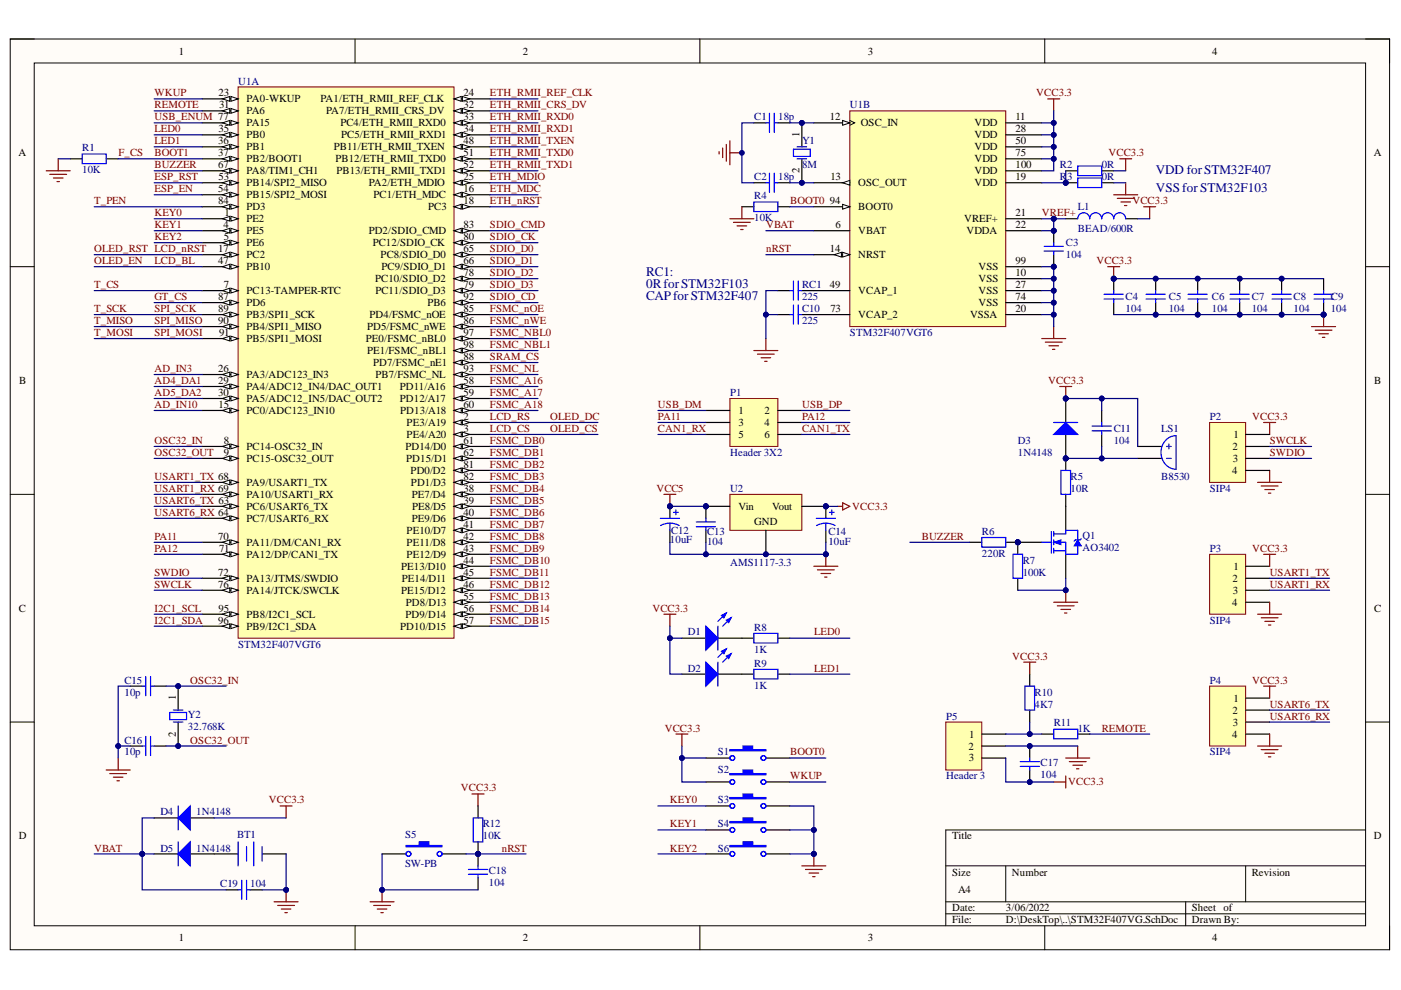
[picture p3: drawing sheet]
<svg xmlns="http://www.w3.org/2000/svg" width="297mm" height="210mm" viewBox="0 0 297 210" stroke-linecap="round" stroke-linejoin="round" font-family="sans-serif">
<defs><g id="words">
<g font-size="2.8" fill="#000080">
<text x="245.1" y="40.7">VSS for STM32F103</text>
<text x="245.1" y="36.9">VDD forSTM32F407</text>
<text x="137" y="58.5">RC1:</text>
<text x="137" y="61">0RforSTM32F103</text>
<text x="137" y="63.6">CAPforSTM32F407</text>
</g>
<g font-size="2.3">
<text x="37.9" y="11.6">1</text>
<text x="110.8" y="11.6">2</text>
<text x="184" y="11.6">3</text>
<text x="257" y="11.6">4</text>
<text x="46.4" y="20.5">23</text>
<text x="46.4" y="23">31</text>
<text x="52.3" y="21.7">PA0-WKUP</text>
<text x="67.9" y="21.7">PA1/ETH_RMII_REF_CLK</text>
<text x="98.3" y="20.5">24</text>
<text x="98.3" y="23">32</text>
<text x="46.4" y="28.1">35</text>
<text x="52.3" y="24.3">PA6</text>
<text x="52.3" y="26.8">PA15</text>
<text x="52.3" y="29.3">PB0</text>
<text x="69.1" y="24.3">PA7/ETH_RMII_CRS_DV</text>
<text x="72.2" y="26.8">PC4/ETH_RMII_RXD0</text>
<text x="72.3" y="29.3">PC5/ETH_RMII_RXD1</text>
<text x="98.3" y="25.5">33</text>
<text x="98.3" y="28.1">34</text>
<text x="169.5" y="29.1" transform="rotate(-90 169.5 29.1)">1</text>
<text x="176" y="25.5">12</text>
<text x="182.5" y="26.8">OSC_IN</text>
<text x="206.6" y="29.3">VDD</text>
<text x="206.6" y="26.8">VDD</text>
<text x="215.3" y="28.1">28</text>
<text x="215.3" y="25.5">11</text>
<text x="3.9" y="33.1">A</text>
<text x="46.3" y="35.7">67</text>
<text x="46.3" y="30.6">36</text>
<text x="46.3" y="33.1">37</text>
<text x="52.3" y="31.9">PB1</text>
<text x="52.3" y="34.4">PB2/BOOT1</text>
<text x="70.8" y="31.9">PB11/ETH_RMII_TXEN</text>
<text x="71.1" y="34.4">PB12/ETH_RMII_TXD0</text>
<text x="98.3" y="30.6">48</text>
<text x="98.3" y="33.1">51</text>
<text x="98.3" y="35.7">52</text>
<text x="206.6" y="31.9">VDD</text>
<text x="206.6" y="34.4">VDD</text>
<text x="215.3" y="30.6">50</text>
<text x="215.3" y="33.1">75</text>
<text x="215.3" y="35.7">100</text>
<text x="291.3" y="33.1">A</text>
<text x="46.3" y="40.7">54</text>
<text x="46.4" y="38.2">53</text>
<text x="52.3" y="36.9">PA8/TIM1_CH1</text>
<text x="52.3" y="39.5">PB14/SPI2_MISO</text>
<text x="71.3" y="36.9">PB13/ETH_RMII_TXD1</text>
<text x="78.2" y="39.5">PA2/ETH_MDIO</text>
<text x="98.3" y="38.2">25</text>
<text x="98.3" y="40.7">16</text>
<text x="169.5" y="36.8" transform="rotate(-90 169.5 36.8)">2</text>
<text x="176.1" y="38.2">13</text>
<text x="182" y="39.5">OSC_OUT</text>
<text x="206.6" y="36.9">VDD</text>
<text x="206.6" y="39.5">VDD</text>
<text x="215.3" y="38.2">19</text>
<text x="46.3" y="43.3">84</text>
<text x="47.6" y="45.8">1</text>
<text x="52.3" y="42">PB15/SPI2_MOSI</text>
<text x="52.3" y="44.5">PD3</text>
<text x="52.3" y="47.1">PE2</text>
<text x="79.2" y="42">PC1/ETH_MDC</text>
<text x="90.8" y="44.5">PC3</text>
<text x="98.3" y="43.3">18</text>
<text x="176" y="43.3">94</text>
<text x="182" y="44.5">BOOT0</text>
<text x="204.4" y="47.1">VREF+</text>
<text x="215.3" y="45.8">21</text>
<text x="46.3" y="53.5">17</text>
<text x="47.4" y="48.3">4</text>
<text x="47.5" y="51">5</text>
<text x="52.3" y="49.7">PE5</text>
<text x="52.3" y="52.2">PE6</text>
<text x="78.2" y="49.7">PD2/SDIO_CMD</text>
<text x="79" y="52.2">PC12/SDIO_CK</text>
<text x="98.3" y="53.5">65</text>
<text x="98.3" y="51">80</text>
<text x="98.3" y="48.3">83</text>
<text x="176" y="53.5">14</text>
<text x="177.2" y="48.3">6</text>
<text x="182" y="49.7">VBAT</text>
<text x="204.9" y="49.7">VDDA</text>
<text x="215.3" y="48.3">22</text>
<text x="46.3" y="56">47</text>
<text x="52.3" y="57.3">PB10</text>
<text x="52.3" y="54.8">PC2</text>
<text x="79.5" y="59.8">PC10/SDIO_D2</text>
<text x="80.7" y="54.8">PC8/SDIO_D0</text>
<text x="80.9" y="57.3">PC9/SDIO_D1</text>
<text x="98.3" y="56">66</text>
<text x="98.3" y="58.6">78</text>
<text x="182" y="54.8">NRST</text>
<text x="207.4" y="57.3">VSS</text>
<text x="207.4" y="59.8">VSS</text>
<text x="215.3" y="56">99</text>
<text x="215.3" y="58.6">10</text>
<text x="46.3" y="63.6">87</text>
<text x="47.5" y="61.1">7</text>
<text x="52.3" y="62.4">PC13-TAMPER-RTC</text>
<text x="52.3" y="64.9">PD6</text>
<text x="79.6" y="62.4">PC11/SDIO_D3</text>
<text x="90.6" y="64.9">PB6</text>
<text x="98.3" y="63.6">92</text>
<text x="98.3" y="61.1">79</text>
<text x="176" y="61.1">49</text>
<text x="182" y="62.4">VCAP_1</text>
<text x="207.4" y="64.9">VSS</text>
<text x="207.4" y="62.4">VSS</text>
<text x="215.3" y="63.6">74</text>
<text x="215.3" y="61.1">27</text>
<text x="46.3" y="66.2">89</text>
<text x="46.3" y="68.7">90</text>
<text x="46.4" y="71.3">91</text>
<text x="52.3" y="67.5">PB3/SPI1_SCK</text>
<text x="52.3" y="70">PB4/SPI1_MISO</text>
<text x="77.8" y="70">PD5/FSMC_nWE</text>
<text x="78.3" y="67.5">PD4/FSMC_nOE</text>
<text x="98.3" y="66.2">85</text>
<text x="98.3" y="68.7">86</text>
<text x="98.3" y="71.3">97</text>
<text x="176.1" y="66.2">73</text>
<text x="182" y="67.5">VCAP_2</text>
<text x="205.7" y="67.5">VSSA</text>
<text x="215.3" y="66.2">20</text>
<text x="52.3" y="72.5">PB5/SPI1_MOSI</text>
<text x="77.6" y="72.5">PE0/FSMC_nBL0</text>
<text x="77.8" y="75.1">PE1/FSMC_nBL1</text>
<text x="79.1" y="77.6">PD7/FSMC_nE1</text>
<text x="98.3" y="76.3">88</text>
<text x="98.3" y="73.8">98</text>
<text x="4.1" y="81.4">B</text>
<text x="46.3" y="78.9">26</text>
<text x="46.3" y="81.4">29</text>
<text x="46.3" y="83.9">30</text>
<text x="52.3" y="80.1">PA3/ADC123_IN3</text>
<text x="52.3" y="82.7">PA4/ADC12_IN4/DAC_OUT1</text>
<text x="79.6" y="80.1">PB7/FSMC_NL</text>
<text x="84.8" y="82.7">PD11/A16</text>
<text x="98.3" y="78.9">93</text>
<text x="98.3" y="81.4">58</text>
<text x="98.3" y="83.9">59</text>
<text x="291.4" y="81.4">B</text>
<text x="46.4" y="86.5">15</text>
<text x="52.3" y="85.2">PA5/ADC12_IN5/DAC_OUT2</text>
<text x="52.3" y="87.7">PC0/ADC123_IN10</text>
<text x="84.8" y="85.2">PD12/A17</text>
<text x="84.9" y="87.7">PD13/A18</text>
<text x="98.3" y="86.5">60</text>
<text x="98.3" y="89">2</text>
<text x="156.6" y="87.7">1</text>
<text x="162.1" y="87.7">2</text>
<text x="47.5" y="94.2">8</text>
<text x="52.3" y="95.4">PC14-OSC32_IN</text>
<text x="86" y="95.4">PD14/D0</text>
<text x="86.2" y="90.3">PE3/A19</text>
<text x="86.2" y="92.9">PE4/A20</text>
<text x="98.3" y="94.2">61</text>
<text x="98.3" y="91.5">3</text>
<text x="156.6" y="90.3">3</text>
<text x="156.6" y="92.9">5</text>
<text x="162.1" y="90.3">4</text>
<text x="162.1" y="92.9">6</text>
<text x="261.3" y="95.4">2</text>
<text x="261.5" y="92.9">1</text>
<text x="47.5" y="96.7">9</text>
<text x="52.3" y="98">PC15-OSC32_OUT</text>
<text x="86.1" y="98">PD15/D1</text>
<text x="87.1" y="100.5">PD0/D2</text>
<text x="98.3" y="99.2">81</text>
<text x="98.3" y="101.8">82</text>
<text x="98.3" y="96.7">62</text>
<text x="261.2" y="100.5">4</text>
<text x="261.4" y="98">3</text>
<text x="52.3" y="103">PA9/USART1_TX</text>
<text x="52.3" y="105.6">PA10/USART1_RX</text>
<text x="87.1" y="103">PD1/D3</text>
<text x="87.3" y="105.6">PE7/D4</text>
<text x="98.3" y="104.3">38</text>
<text x="98.3" y="106.8">39</text>
<text x="52.3" y="108.1">PC6/USART6_TX</text>
<text x="52.3" y="110.6">PC7/USART6_RX</text>
<text x="86.2" y="113.2">PE10/D7</text>
<text x="87.3" y="110.6">PE9/D6</text>
<text x="87.4" y="108.1">PE8/D5</text>
<text x="98.3" y="109.4">40</text>
<text x="98.3" y="111.9">41</text>
<text x="156.6" y="108.1">Vin</text>
<text x="159.9" y="111.4">GND</text>
<text x="163.7" y="108.1">Vout</text>
<text x="46.3" y="114.5">70</text>
<text x="46.4" y="117">71</text>
<text x="52.3" y="115.7">PA11/DM/CAN1_RX</text>
<text x="52.3" y="118.3">PA12/DP/CAN1_TX</text>
<text x="86.2" y="115.7">PE11/D8</text>
<text x="86.2" y="118.3">PE12/D9</text>
<text x="98.3" y="114.5">42</text>
<text x="98.3" y="117">43</text>
<text x="98.3" y="119.5">44</text>
<text x="46.3" y="122.1">72</text>
<text x="46.3" y="124.6">76</text>
<text x="52.3" y="123.3">PA13/JTMS/SWDIO</text>
<text x="52.3" y="125.9">PA14/JTCK/SWCLK</text>
<text x="85" y="120.8">PE13/D10</text>
<text x="85" y="125.9">PE15/D12</text>
<text x="85.2" y="123.3">PE14/D11</text>
<text x="98.3" y="122.1">45</text>
<text x="98.3" y="124.6">46</text>
<text x="261.3" y="123.3">2</text>
<text x="261.4" y="125.9">3</text>
<text x="261.5" y="120.8">1</text>
<text x="4" y="129.7">C</text>
<text x="46.4" y="129.7">95</text>
<text x="52.3" y="130.9">PB8/I2C1_SCL</text>
<text x="86" y="130.9">PD9/D14</text>
<text x="86" y="128.4">PD8/D13</text>
<text x="98.3" y="127.1">55</text>
<text x="98.3" y="129.7">56</text>
<text x="261.2" y="128.4">4</text>
<text x="291.4" y="129.7">C</text>
<text x="46.3" y="132.2">96</text>
<text x="52.3" y="133.5">PB9/I2C1_SDA</text>
<text x="84.9" y="133.5">PD10/D15</text>
<text x="98.3" y="132.2">57</text>
<text x="37.3" y="148.5" transform="rotate(-90 37.3 148.5)">1</text>
<text x="261.5" y="148.8">1</text>
<text x="261.3" y="151.3">2</text>
<text x="261.4" y="153.8">3</text>
<text x="37.3" y="156.2" transform="rotate(-90 37.3 156.2)">2</text>
<text x="205.3" y="158.9">2</text>
<text x="205.4" y="161.5">3</text>
<text x="205.5" y="156.4">1</text>
<text x="261.2" y="156.4">4</text>
<text x="4" y="177.9">D</text>
<text x="201.9" y="177.9">Title</text>
<text x="291.3" y="177.9">D</text>
<text x="201.9" y="185.6">Size</text>
<text x="214.5" y="185.6">Number</text>
<text x="265.4" y="185.6">Revision</text>
<text x="203.1" y="189.4">A4</text>
<text x="201.9" y="193.2">Date:</text>
<text x="201.9" y="195.8">File:</text>
<text x="213.3" y="193.2">3/06/2022</text>
<text x="213.3" y="195.8">D:\DeskTop\..\STM32F407VG.SchDoc</text>
<text x="252.7" y="193.2">Sheet of</text>
<text x="252.7" y="195.8">Drawn By:</text>
<text x="37.9" y="199.6">1</text>
<text x="110.8" y="199.6">2</text>
<text x="184" y="199.6">3</text>
<text x="257" y="199.6">4</text>
</g>
<g font-size="2.3" fill="#000080">
<text x="50.5" y="17.9">U1A</text>
<text x="180.2" y="23">U1B</text>
<text x="159.9" y="25.5">C1</text>
<text x="165" y="25.5">18p</text>
<text x="17.4" y="32.1">R1</text>
<text x="170" y="30.6">Y1</text>
<text x="170" y="35.7">8M</text>
<text x="224.7" y="35.7">R2</text>
<text x="233.6" y="35.7">0R</text>
<text x="17.4" y="36.7">10K</text>
<text x="159.9" y="38.2">C2</text>
<text x="165" y="38.2">18p</text>
<text x="224.7" y="38.2">R3</text>
<text x="233.6" y="38.2">0R</text>
<text x="159.9" y="42.3">R4</text>
<text x="159.9" y="46.8">10K</text>
<text x="228.5" y="44.5">L1</text>
<text x="226" y="52.2">C3</text>
<text x="228.5" y="49.1">BEAD/600R</text>
<text x="226" y="54.8">104</text>
<text x="170" y="61.1">RC1</text>
<text x="170" y="63.6">225</text>
<text x="238.7" y="63.6">C4</text>
<text x="247.8" y="63.6">C5</text>
<text x="256.9" y="63.6">C6</text>
<text x="265.4" y="63.6">C7</text>
<text x="274.3" y="63.6">C8</text>
<text x="282.1" y="63.6">C9</text>
<text x="170" y="66.2">C10</text>
<text x="170" y="68.7">225</text>
<text x="180.2" y="71.3">STM32F407VGT6</text>
<text x="238.7" y="66.2">104</text>
<text x="247.8" y="66.2">104</text>
<text x="256.9" y="66.2">104</text>
<text x="265.4" y="66.2">104</text>
<text x="274.3" y="66.2">104</text>
<text x="282.1" y="66.2">104</text>
<text x="154.8" y="83.9">P1</text>
<text x="256.5" y="89">P2</text>
<text x="215.8" y="94.2">D3</text>
<text x="236.1" y="91.5">C11</text>
<text x="236.1" y="94.2">104</text>
<text x="246.2" y="91.5">LS1</text>
<text x="154.8" y="96.7">Header 3X2</text>
<text x="215.8" y="96.7">1N4148</text>
<text x="227" y="101.8">R5</text>
<text x="246.2" y="101.8">B8530</text>
<text x="154.8" y="104.3">U2</text>
<text x="227" y="104.3">10R</text>
<text x="256.5" y="104.3">SIP4</text>
<text x="142.3" y="113.2">C12</text>
<text x="149.9" y="113.4">C13</text>
<text x="175.6" y="113.4">C14</text>
<text x="208.2" y="113.4">R6</text>
<text x="142" y="115.2">10uF</text>
<text x="149.9" y="115.5">104</text>
<text x="175.6" y="115.5">10uF</text>
<text x="208.2" y="118">220R</text>
<text x="216.8" y="119.5">R7</text>
<text x="229.5" y="114.2">Q1</text>
<text x="229.5" y="116.7">AO3402</text>
<text x="256.5" y="117">P3</text>
<text x="154.8" y="120">AMS1117-3.3</text>
<text x="216.8" y="122.1">100K</text>
<text x="50.5" y="137.4">STM32F407VGT6</text>
<text x="145.9" y="134.7">D1</text>
<text x="159.9" y="133.7">R8</text>
<text x="256.5" y="132.2">SIP4</text>
<text x="145.9" y="142.4">D2</text>
<text x="159.9" y="138.4">1K</text>
<text x="159.9" y="141.4">R9</text>
<text x="26.4" y="145">C15</text>
<text x="26.4" y="147.5">10p</text>
<text x="159.9" y="146">1K</text>
<text x="219.4" y="147.5">R10</text>
<text x="256.5" y="145">P4</text>
<text x="39.8" y="152.3">Y2</text>
<text x="39.8" y="154.9">32.768K</text>
<text x="200.6" y="152.6">P5</text>
<text x="219.4" y="150">4K7</text>
<text x="223.4" y="153.8">R11</text>
<text x="228.5" y="155.1">1K</text>
<text x="26.4" y="157.6">C16</text>
<text x="26.4" y="160.2">10p</text>
<text x="152.2" y="160.2">S1</text>
<text x="256.5" y="160.2">SIP4</text>
<text x="152.2" y="164">S2</text>
<text x="200.6" y="165.3">Header 3</text>
<text x="220.6" y="162.5">C17</text>
<text x="220.6" y="165">104</text>
<text x="34" y="172.9">D4</text>
<text x="41.6" y="172.9">1N4148</text>
<text x="152.2" y="170.3">S3</text>
<text x="50.3" y="177.7">BT1</text>
<text x="85.9" y="177.7">S5</text>
<text x="102.4" y="175.4">R12</text>
<text x="102.4" y="177.9">10K</text>
<text x="152.2" y="175.4">S4</text>
<text x="34" y="180.6">D5</text>
<text x="41.6" y="180.6">1N4148</text>
<text x="85.9" y="183.9">SW-PB</text>
<text x="103.6" y="185.4">C18</text>
<text x="152.2" y="180.6">S6</text>
<text x="46.7" y="188.2">C19</text>
<text x="53" y="188.2">104</text>
<text x="103.6" y="187.9">104</text>
</g>
<g font-size="2.3" fill="#800000">
<text x="32.7" y="20.5">WKUP</text>
<text x="32.7" y="23">REMOTE</text>
<text x="103.9" y="23">ETH_RMII_CRS_DV</text>
<text x="103.9" y="20.5">ETH_RMII_REF_CLK</text>
<text x="219.7" y="20.5">VCC3.3</text>
<text x="32.7" y="25.5">USB_ENUM 77</text>
<text x="32.7" y="28.1">LED0</text>
<text x="103.9" y="25.5">ETH_RMII_RXD0</text>
<text x="103.9" y="28.1">ETH_RMII_RXD1</text>
<text x="25.1" y="33.1">F_CS</text>
<text x="32.7" y="35.7">BUZZER</text>
<text x="32.7" y="33.1">BOOT1</text>
<text x="32.7" y="30.6">LED1</text>
<text x="103.9" y="33.1">ETH_RMII_TXD0</text>
<text x="103.9" y="35.7">ETH_RMII_TXD1</text>
<text x="103.9" y="30.6">ETH_RMII_TXEN</text>
<text x="235" y="33.1">VCC3.3</text>
<text x="32.7" y="38.2">ESP_RST</text>
<text x="32.7" y="40.7">ESP_EN</text>
<text x="103.9" y="38.2">ETH_MDIO</text>
<text x="103.9" y="40.7">ETH_MDC</text>
<text x="20" y="43.3">T_PEN</text>
<text x="32.7" y="45.8">KEY0</text>
<text x="103.9" y="43.3">ETH_nRST</text>
<text x="167.5" y="43.3">BOOT0</text>
<text x="220.9" y="45.8">VREF+</text>
<text x="240.1" y="43.3">VCC3.3</text>
<text x="20" y="53.5">OLED_RST LCD_nRST</text>
<text x="32.7" y="48.3">KEY1</text>
<text x="32.7" y="51">KEY2</text>
<text x="103.9" y="48.3">SDIO_CMD</text>
<text x="103.9" y="51">SDIO_CK</text>
<text x="103.9" y="53.5">SDIO_D0</text>
<text x="162.4" y="53.5">nRST</text>
<text x="162.4" y="48.3">VBAT</text>
<text x="20" y="56">OLED_EN</text>
<text x="32.7" y="56">LCD_BL</text>
<text x="103.9" y="56">SDIO_D1</text>
<text x="103.9" y="58.6">SDIO_D2</text>
<text x="232.5" y="56">VCC3.3</text>
<text x="20" y="61.1">T_CS</text>
<text x="32.7" y="63.6">GT_CS</text>
<text x="103.9" y="61.1">SDIO_D3</text>
<text x="103.9" y="63.6">SDIO_CD</text>
<text x="20" y="66.2">T_SCK</text>
<text x="20" y="68.7">T_MISO</text>
<text x="20" y="71.3">T_MOSI</text>
<text x="32.7" y="66.2">SPI_SCK</text>
<text x="32.7" y="68.7">SPI_MISO</text>
<text x="32.7" y="71.3">SPI_MOSI</text>
<text x="103.9" y="66.2">FSMC_nOE</text>
<text x="103.9" y="68.7">FSMC_nWE</text>
<text x="103.9" y="71.3">FSMC_NBL0</text>
<text x="103.9" y="73.8">FSMC_NBL1</text>
<text x="103.9" y="76.3">SRAM_CS</text>
<text x="32.7" y="78.9">AD_IN3</text>
<text x="32.7" y="81.4">AD4_DA1</text>
<text x="32.7" y="83.9">AD5_DA2</text>
<text x="103.9" y="78.9">FSMC_NL</text>
<text x="103.9" y="81.4">FSMC_A16</text>
<text x="103.9" y="83.9">FSMC_A17</text>
<text x="222.2" y="81.4">VCC3.3</text>
<text x="32.7" y="86.5">AD_IN10</text>
<text x="103.9" y="86.5">FSMC_A18</text>
<text x="103.9" y="89">LCD_RS</text>
<text x="116.7" y="89">OLED_DC</text>
<text x="139.5" y="86.5">USB_DM</text>
<text x="139.5" y="89">PA11</text>
<text x="170" y="86.5">USB_DP</text>
<text x="170" y="89">PA12</text>
<text x="265.5" y="89">VCC3.3</text>
<text x="32.7" y="94.2">OSC32_IN</text>
<text x="103.9" y="94.2">FSMC_DB0</text>
<text x="103.9" y="91.5">LCD_CS</text>
<text x="116.7" y="91.5">OLED_CS</text>
<text x="139.5" y="91.5">CAN1_RX</text>
<text x="170" y="91.5">CAN1_TX</text>
<text x="269.2" y="94.2">SWCLK</text>
<text x="32.7" y="96.7">OSC32_OUT</text>
<text x="32.7" y="101.8">USART1_TX 68</text>
<text x="103.9" y="96.7">FSMC_DB1</text>
<text x="103.9" y="99.2">FSMC_DB2</text>
<text x="103.9" y="101.8">FSMC_DB3</text>
<text x="269.2" y="96.7">SWDIO</text>
<text x="32.7" y="104.3">USART1_RX 69</text>
<text x="32.7" y="106.8">USART6_TX 63</text>
<text x="103.9" y="104.3">FSMC_DB4</text>
<text x="103.9" y="106.8">FSMC_DB5</text>
<text x="139.2" y="104.3">VCC5</text>
<text x="32.7" y="109.4">USART6_RX 64</text>
<text x="103.9" y="109.4">FSMC_DB6</text>
<text x="103.9" y="111.9">FSMC_DB7</text>
<text x="180.7" y="108.1">VCC3.3</text>
<text x="32.7" y="114.5">PA11</text>
<text x="32.7" y="117">PA12</text>
<text x="103.9" y="114.5">FSMC_DB8</text>
<text x="103.9" y="117">FSMC_DB9</text>
<text x="103.9" y="119.5">FSMC_DB10</text>
<text x="195.4" y="114.5">BUZZER</text>
<text x="265.5" y="117">VCC3.3</text>
<text x="32.7" y="124.6">SWCLK</text>
<text x="32.7" y="122.1">SWDIO</text>
<text x="103.9" y="122.1">FSMC_DB11</text>
<text x="103.9" y="124.6">FSMC_DB12</text>
<text x="269.2" y="122.1">USART1_TX</text>
<text x="269.2" y="124.6">USART1_RX</text>
<text x="32.7" y="129.7">I2C1_SCL</text>
<text x="103.9" y="127.1">FSMC_DB13</text>
<text x="103.9" y="129.7">FSMC_DB14</text>
<text x="138.3" y="129.7">VCC3.3</text>
<text x="32.7" y="132.2">I2C1_SDA</text>
<text x="103.9" y="132.2">FSMC_DB15</text>
<text x="172.6" y="134.7">LED0</text>
<text x="172.6" y="142.4">LED1</text>
<text x="214.6" y="139.9">VCC3.3</text>
<text x="40.4" y="145">OSC32_IN</text>
<text x="265.5" y="145">VCC3.3</text>
<text x="140.9" y="155.1">VCC3.3</text>
<text x="233.6" y="155.1">REMOTE</text>
<text x="269.2" y="150">USART6_TX</text>
<text x="269.2" y="152.6">USART6_RX</text>
<text x="40.4" y="157.6">OSC32_OUT</text>
<text x="167.5" y="160.2">BOOT0</text>
<text x="97.7" y="167.8">VCC3.3</text>
<text x="167.5" y="165.3">WKUP</text>
<text x="226.5" y="166.5">VCC3.3</text>
<text x="57" y="170.3">VCC3.3</text>
<text x="142" y="170.3">KEY0</text>
<text x="142" y="175.4">KEY1</text>
<text x="20" y="180.6">VBAT</text>
<text x="106.4" y="180.6">nRST</text>
<text x="142" y="180.6">KEY2</text>
</g>
</g></defs>
<path d="M2.2 8.3h292.4v193.1h-292.4z" fill-rule="evenodd" fill="#fffcf8"/>
<path d="M2.2 8.3h292.4v193.1h-292.4z" fill="none" stroke="#000" stroke-width=".21"/>
<path d="M7.3 13.4h282.2v182.9h-282.2z" fill-rule="evenodd" fill="#fffcf8"/>
<g fill="none" stroke="#000" stroke-width=".21">
<path d="M2.2 8.3h5.1M7.3 13.4h282.2v182.9h-282.2zM75.3 8.3v5M148.4 8.3v5M221.5 8.3v5.1M289.5 8.3h5.1v5.1M2.2 56.5h5.1M289.5 56.5h5.1M2.2 104.8h5.1M289.5 104.8h5.1M2.2 153.1h5.1M289.5 153.1h5.1"/>
<path d="M289.5 176h-89v20.3M75.3 196.3v5.1M148.4 196.3v5.1M200.5 183.6h89M200.5 191.2h89M200.5 193.8h89M213.2 183.6v7.6M221.5 196.3v5.1M251.4 191.2v5.1M264.1 183.6v7.6M294.6 196.3v5.1"/>
</g>
<circle cx="37.8" cy="145.5" r=".51" fill="#000080"/>
<circle cx="37.8" cy="145.5" r=".51" fill="none" stroke="#000080" stroke-width=".21"/>
<circle cx="37.8" cy="158.2" r=".51" fill="#000080"/>
<circle cx="37.8" cy="158.2" r=".51" fill="none" stroke="#000080" stroke-width=".21"/>
<path d="M37.8 145.5v5.1" fill="none" stroke="#000" stroke-width=".25"/>
<circle cx="37.8" cy="145.5" r=".51" fill="#000080"/>
<circle cx="37.8" cy="145.5" r=".51" fill="none" stroke="#000080" stroke-width=".21"/>
<path d="M37.8 153.1v5.1" fill="none" stroke="#000" stroke-width=".25"/>
<circle cx="37.8" cy="158.2" r=".51" fill="#000080"/>
<circle cx="37.8" cy="158.2" r=".51" fill="none" stroke="#000080" stroke-width=".21"/>
<g fill="none" stroke="#00f" stroke-width=".25">
<path d="M30.1 158.2h.8M30.1 145.5h.8M30.9 143.4v4.1M30.9 156.1v4.1M31.9 143.4v4.1M31.9 156.1v4.1M31.9 158.2h.8M31.9 145.5h.8M36 151.1h3.6v1.5h-3.6zM36.8 153.1h2M36.8 150.6h2M50.5 178.5v5.1"/>
<path d="M52.3 179.5v3.1M53.8 178.5v5.1M55.6 179.5v3.1"/>
</g>
<path d="M27.6 158.2h2.5M27.6 145.5h2.5M32.7 158.2h2.5M32.7 145.5h2.5M45.4 181.1h5.1M55.6 181.1h5.1M81 181.1h5.1M93.7 181.1h5.1" fill="none" stroke="#000" stroke-width=".25"/>
<path d="M22.5 163.3h5.1M23.3 164h3.5M24 164.8h2.1M24.8 165.5h.5M25.1 160.7v2.6M100.1 168.3h2.5M101.3 168.3v2.6" fill="none" stroke="#800000" stroke-width=".25"/>
<path d="M86.1 179.3h2.8v-.8h2v.8h2.8v.2h-7.6z" fill-rule="evenodd" fill="#00f"/>
<g fill="none" stroke="#00f" stroke-width=".25">
<path d="M86.1 179.3h2.8v-.8h2v.8h2.8v.2h-7.6z"/>
<circle cx="86.6" cy="181" r=".51"/>
<circle cx="93.2" cy="181" r=".51"/>
</g>
<path d="M32.7 181.1h5.1M40.3 181.1h5.1" fill="none" stroke="#000" stroke-width=".25"/>
<path d="M40.3 178.5v5.1l-2.5-2.5z" fill="#00f"/>
<path d="M37.8 178.5v5.1M40.3 178.5v5.1l-2.5-2.5z" fill="none" stroke="#00f" stroke-width=".25"/>
<path d="M32.7 173.4h5.1M40.3 173.4h5.1" fill="none" stroke="#000" stroke-width=".25"/>
<path d="M37.8 173.4l2.5-2.5v5.1z" fill="#00f"/>
<path d="M37.8 173.4l2.5-2.5v5.1zM37.8 170.9v5.1" fill="none" stroke="#00f" stroke-width=".25"/>
<path d="M59.4 170.9h2.5M60.7 170.9v2.5M58.1 191.2h5.1M58.9 192h3.5M59.6 192.7h2.1M60.4 193.5h.5M60.7 188.7v2.5" fill="none" stroke="#800000" stroke-width=".25"/>
<circle cx="60.7" cy="188.7" r=".51" fill="#000080"/>
<circle cx="60.7" cy="188.7" r=".51" fill="none" stroke="#000080" stroke-width=".21"/>
<path d="M47.9 188.7h2.6M53 188.7h2.6" fill="none" stroke="#000" stroke-width=".25"/>
<path d="M50.5 188.7h.8M51.3 186.6v4.1M52.3 186.6v4.1M52.3 188.7h.7" fill="none" stroke="#00f" stroke-width=".25"/>
<path d="M78.5 191.2h5M79.2 192h3.6M80 192.7h2M80.8 193.5h.5M81 188.7v2.5" fill="none" stroke="#800000" stroke-width=".25"/>
<circle cx="81" cy="188.7" r=".51" fill="#000080"/>
<circle cx="81" cy="188.7" r=".51" fill="none" stroke="#000080" stroke-width=".21"/>
<path d="M143.3 155.6h2.6M144.6 155.6v2.6" fill="none" stroke="#800000" stroke-width=".25"/>
<circle cx="262.8" cy="66.7" r=".51" fill="#000080"/>
<circle cx="262.8" cy="66.7" r=".51" fill="none" stroke="#000080" stroke-width=".21"/>
<circle cx="262.8" cy="59.1" r=".51" fill="#000080"/>
<circle cx="262.8" cy="59.1" r=".51" fill="none" stroke="#000080" stroke-width=".21"/>
<path d="M262.8 64.2v2.5" fill="none" stroke="#000" stroke-width=".25"/>
<circle cx="262.8" cy="66.7" r=".51" fill="#000080"/>
<circle cx="262.8" cy="66.7" r=".51" fill="none" stroke="#000080" stroke-width=".21"/>
<path d="M262.8 59.1v2.5" fill="none" stroke="#000" stroke-width=".25"/>
<circle cx="262.8" cy="59.1" r=".51" fill="#000080"/>
<circle cx="262.8" cy="59.1" r=".51" fill="none" stroke="#000080" stroke-width=".21"/>
<path d="M260.8 62.4h4.1M260.8 63.4h4.1M262.8 61.6v.8M262.8 63.4v.8" fill="none" stroke="#00f" stroke-width=".25"/>
<circle cx="271.7" cy="66.7" r=".51" fill="#000080"/>
<circle cx="271.7" cy="66.7" r=".51" fill="none" stroke="#000080" stroke-width=".21"/>
<circle cx="271.7" cy="59.1" r=".51" fill="#000080"/>
<circle cx="271.7" cy="59.1" r=".51" fill="none" stroke="#000080" stroke-width=".21"/>
<path d="M271.7 64.2v2.5" fill="none" stroke="#000" stroke-width=".25"/>
<circle cx="271.7" cy="66.7" r=".51" fill="#000080"/>
<circle cx="271.7" cy="66.7" r=".51" fill="none" stroke="#000080" stroke-width=".21"/>
<path d="M271.7 59.1v2.5" fill="none" stroke="#000" stroke-width=".25"/>
<circle cx="271.7" cy="59.1" r=".51" fill="#000080"/>
<circle cx="271.7" cy="59.1" r=".51" fill="none" stroke="#000080" stroke-width=".21"/>
<path d="M269.7 62.4h4.1M269.7 63.4h4.1M271.7 61.6v.8M271.7 63.4v.8" fill="none" stroke="#00f" stroke-width=".25"/>
<circle cx="280.6" cy="66.7" r=".51" fill="#000080"/>
<circle cx="280.6" cy="66.7" r=".51" fill="none" stroke="#000080" stroke-width=".21"/>
<path d="M280.6 64.2v2.5" fill="none" stroke="#000" stroke-width=".25"/>
<circle cx="280.6" cy="66.7" r=".51" fill="#000080"/>
<circle cx="280.6" cy="66.7" r=".51" fill="none" stroke="#000080" stroke-width=".21"/>
<path d="M280.6 59.1v2.5" fill="none" stroke="#000" stroke-width=".25"/>
<path d="M278.6 62.4h4.1M278.6 63.4h4.1M280.6 61.6v.8M280.6 63.4v.8" fill="none" stroke="#00f" stroke-width=".25"/>
<circle cx="245" cy="66.7" r=".51" fill="#000080"/>
<circle cx="245" cy="66.7" r=".51" fill="none" stroke="#000080" stroke-width=".21"/>
<circle cx="245" cy="59.1" r=".51" fill="#000080"/>
<circle cx="245" cy="59.1" r=".51" fill="none" stroke="#000080" stroke-width=".21"/>
<path d="M245 64.2v2.5" fill="none" stroke="#000" stroke-width=".25"/>
<circle cx="245" cy="66.7" r=".51" fill="#000080"/>
<circle cx="245" cy="66.7" r=".51" fill="none" stroke="#000080" stroke-width=".21"/>
<path d="M245 59.1v2.5" fill="none" stroke="#000" stroke-width=".25"/>
<circle cx="245" cy="59.1" r=".51" fill="#000080"/>
<circle cx="245" cy="59.1" r=".51" fill="none" stroke="#000080" stroke-width=".21"/>
<path d="M243 62.4h4.1M243 63.4h4.1M245 61.6v.8M245 63.4v.8" fill="none" stroke="#00f" stroke-width=".25"/>
<circle cx="253.9" cy="66.7" r=".51" fill="#000080"/>
<circle cx="253.9" cy="66.7" r=".51" fill="none" stroke="#000080" stroke-width=".21"/>
<circle cx="253.9" cy="59.1" r=".51" fill="#000080"/>
<circle cx="253.9" cy="59.1" r=".51" fill="none" stroke="#000080" stroke-width=".21"/>
<path d="M253.9 64.2v2.5" fill="none" stroke="#000" stroke-width=".25"/>
<circle cx="253.9" cy="66.7" r=".51" fill="#000080"/>
<circle cx="253.9" cy="66.7" r=".51" fill="none" stroke="#000080" stroke-width=".21"/>
<path d="M253.9 59.1v2.5" fill="none" stroke="#000" stroke-width=".25"/>
<circle cx="253.9" cy="59.1" r=".51" fill="#000080"/>
<circle cx="253.9" cy="59.1" r=".51" fill="none" stroke="#000080" stroke-width=".21"/>
<path d="M251.9 62.4h4.1M251.9 63.4h4.1M253.9 61.6v.8M253.9 63.4v.8" fill="none" stroke="#00f" stroke-width=".25"/>
<circle cx="236.1" cy="59.1" r=".51" fill="#000080"/>
<circle cx="236.1" cy="59.1" r=".51" fill="none" stroke="#000080" stroke-width=".21"/>
<path d="M236.1 59.1v2.5M236.1 64.2v2.5" fill="none" stroke="#000" stroke-width=".25"/>
<circle cx="236.1" cy="59.1" r=".51" fill="#000080"/>
<circle cx="236.1" cy="59.1" r=".51" fill="none" stroke="#000080" stroke-width=".21"/>
<path d="M234.1 62.4h4.1M234.1 63.4h4.1M236.1 61.6v.8M236.1 63.4v.8" fill="none" stroke="#00f" stroke-width=".25"/>
<path d="M234.9 56.5h2.5M236.1 56.5v2.6" fill="none" stroke="#800000" stroke-width=".25"/>
<circle cx="236.1" cy="59.1" r=".51" fill="#000080"/>
<circle cx="236.1" cy="59.1" r=".51" fill="none" stroke="#000080" stroke-width=".21"/>
<path d="M278.1 69.2h5.1M278.9 70h3.5M279.6 70.8h2M280.4 71.5h.5M280.6 66.7v2.5" fill="none" stroke="#800000" stroke-width=".25"/>
<circle cx="280.6" cy="66.7" r=".51" fill="#000080"/>
<circle cx="280.6" cy="66.7" r=".51" fill="none" stroke="#000080" stroke-width=".21"/>
<path d="M50.5 18.4h45.8v116.9h-45.8z" fill-rule="evenodd" fill="#ffffb0"/>
<path d="M50.5 18.4h45.8v116.9h-45.8z" fill="none" stroke="#800000" stroke-width=".21"/>
<path d="M42.9 21h7.6" fill="none" stroke="#000" stroke-width=".25"/>
<path d="M49 20.5l1.5 .5-1.5 .5z" fill="#f8fcff"/>
<path d="M49 20.5l1.5 .5-1.5 .5z" fill="none" stroke="#000" stroke-width=".21"/>
<path d="M47.2 21l1.5-.5v1z" fill="#f8fcff"/>
<path d="M47.2 21l1.5-.5v1z" fill="none" stroke="#000" stroke-width=".21"/>
<path d="M96.3 21h7.6" fill="none" stroke="#000" stroke-width=".25"/>
<path d="M96.3 21l1.5-.5v1z" fill="#f8fcff"/>
<path d="M96.3 21l1.5-.5v1z" fill="none" stroke="#000" stroke-width=".21"/>
<path d="M98 20.5l1.6 .5-1.6 .5z" fill="#f8fcff"/>
<path d="M98 20.5l1.6 .5-1.6 .5z" fill="none" stroke="#000" stroke-width=".21"/>
<path d="M96.3 38.8h7.6" fill="none" stroke="#000" stroke-width=".25"/>
<path d="M96.3 38.8l1.5-.6v1.1z" fill="#f8fcff"/>
<path d="M96.3 38.8l1.5-.6v1.1z" fill="none" stroke="#000" stroke-width=".21"/>
<path d="M98 38.2l1.6 .6-1.6 .5z" fill="#f8fcff"/>
<path d="M98 38.2l1.6 .6-1.6 .5z" fill="none" stroke="#000" stroke-width=".21"/>
<path d="M42.9 79.4h7.6" fill="none" stroke="#000" stroke-width=".25"/>
<path d="M49 78.9l1.5 .5-1.5 .5z" fill="#f8fcff"/>
<path d="M49 78.9l1.5 .5-1.5 .5z" fill="none" stroke="#000" stroke-width=".21"/>
<path d="M47.2 79.4l1.5-.5v1z" fill="#f8fcff"/>
<path d="M47.2 79.4l1.5-.5v1z" fill="none" stroke="#000" stroke-width=".21"/>
<path d="M42.9 81.9h7.6" fill="none" stroke="#000" stroke-width=".25"/>
<path d="M49 81.4l1.5 .5-1.5 .6z" fill="#f8fcff"/>
<path d="M49 81.4l1.5 .5-1.5 .6z" fill="none" stroke="#000" stroke-width=".21"/>
<path d="M47.2 81.9l1.5-.5v1.1z" fill="#f8fcff"/>
<path d="M47.2 81.9l1.5-.5v1.1z" fill="none" stroke="#000" stroke-width=".21"/>
<path d="M42.9 84.5h7.6" fill="none" stroke="#000" stroke-width=".25"/>
<path d="M49 84l1.5 .5-1.5 .5z" fill="#f8fcff"/>
<path d="M49 84l1.5 .5-1.5 .5z" fill="none" stroke="#000" stroke-width=".21"/>
<path d="M47.2 84.5l1.5-.5v1z" fill="#f8fcff"/>
<path d="M47.2 84.5l1.5-.5v1z" fill="none" stroke="#000" stroke-width=".21"/>
<path d="M42.9 23.5h7.6" fill="none" stroke="#000" stroke-width=".25"/>
<path d="M49 23l1.5 .5-1.5 .5z" fill="#f8fcff"/>
<path d="M49 23l1.5 .5-1.5 .5z" fill="none" stroke="#000" stroke-width=".21"/>
<path d="M47.2 23.5l1.5-.5v1z" fill="#f8fcff"/>
<path d="M47.2 23.5l1.5-.5v1z" fill="none" stroke="#000" stroke-width=".21"/>
<path d="M96.3 23.5h7.6" fill="none" stroke="#000" stroke-width=".25"/>
<path d="M96.3 23.5l1.5-.5v1z" fill="#f8fcff"/>
<path d="M96.3 23.5l1.5-.5v1z" fill="none" stroke="#000" stroke-width=".21"/>
<path d="M98 23l1.6 .5-1.6 .5z" fill="#f8fcff"/>
<path d="M98 23l1.6 .5-1.6 .5z" fill="none" stroke="#000" stroke-width=".21"/>
<path d="M42.9 36.2h7.6" fill="none" stroke="#000" stroke-width=".25"/>
<path d="M49 35.7l1.5 .5-1.5 .5z" fill="#f8fcff"/>
<path d="M49 35.7l1.5 .5-1.5 .5z" fill="none" stroke="#000" stroke-width=".21"/>
<path d="M47.2 36.2l1.5-.5v1z" fill="#f8fcff"/>
<path d="M47.2 36.2l1.5-.5v1z" fill="none" stroke="#000" stroke-width=".21"/>
<path d="M42.9 102.3h7.6" fill="none" stroke="#000" stroke-width=".25"/>
<path d="M49 101.8l1.5 .5-1.5 .5z" fill="#f8fcff"/>
<path d="M49 101.8l1.5 .5-1.5 .5z" fill="none" stroke="#000" stroke-width=".21"/>
<path d="M47.2 102.3l1.5-.5v1z" fill="#f8fcff"/>
<path d="M47.2 102.3l1.5-.5v1z" fill="none" stroke="#000" stroke-width=".21"/>
<path d="M42.9 104.8h7.6" fill="none" stroke="#000" stroke-width=".25"/>
<path d="M49 104.3l1.5 .5-1.5 .5z" fill="#f8fcff"/>
<path d="M49 104.3l1.5 .5-1.5 .5z" fill="none" stroke="#000" stroke-width=".21"/>
<path d="M47.2 104.8l1.5-.5v1z" fill="#f8fcff"/>
<path d="M47.2 104.8l1.5-.5v1z" fill="none" stroke="#000" stroke-width=".21"/>
<path d="M42.9 115h7.6" fill="none" stroke="#000" stroke-width=".25"/>
<path d="M49 114.5l1.5 .5-1.5 .5z" fill="#f8fcff"/>
<path d="M49 114.5l1.5 .5-1.5 .5z" fill="none" stroke="#000" stroke-width=".21"/>
<path d="M47.2 115l1.5-.5v1z" fill="#f8fcff"/>
<path d="M47.2 115l1.5-.5v1z" fill="none" stroke="#000" stroke-width=".21"/>
<path d="M42.9 117.5h7.6" fill="none" stroke="#000" stroke-width=".25"/>
<path d="M49 117l1.5 .5-1.5 .5z" fill="#f8fcff"/>
<path d="M49 117l1.5 .5-1.5 .5z" fill="none" stroke="#000" stroke-width=".21"/>
<path d="M47.2 117.5l1.5-.5v1z" fill="#f8fcff"/>
<path d="M47.2 117.5l1.5-.5v1z" fill="none" stroke="#000" stroke-width=".21"/>
<path d="M42.9 122.6h7.6" fill="none" stroke="#000" stroke-width=".25"/>
<path d="M49 122.1l1.5 .5-1.5 .5z" fill="#f8fcff"/>
<path d="M49 122.1l1.5 .5-1.5 .5z" fill="none" stroke="#000" stroke-width=".21"/>
<path d="M47.2 122.6l1.5-.5v1z" fill="#f8fcff"/>
<path d="M47.2 122.6l1.5-.5v1z" fill="none" stroke="#000" stroke-width=".21"/>
<path d="M42.9 125.1h7.6" fill="none" stroke="#000" stroke-width=".25"/>
<path d="M49 124.6l1.5 .5-1.5 .6z" fill="#f8fcff"/>
<path d="M49 124.6l1.5 .5-1.5 .6z" fill="none" stroke="#000" stroke-width=".21"/>
<path d="M47.2 125.1l1.5-.5v1.1z" fill="#f8fcff"/>
<path d="M47.2 125.1l1.5-.5v1.1z" fill="none" stroke="#000" stroke-width=".21"/>
<path d="M42.9 26h7.6" fill="none" stroke="#000" stroke-width=".25"/>
<path d="M49 25.5l1.5 .5-1.5 .6z" fill="#f8fcff"/>
<path d="M49 25.5l1.5 .5-1.5 .6z" fill="none" stroke="#000" stroke-width=".21"/>
<path d="M47.2 26l1.5-.5v1.1z" fill="#f8fcff"/>
<path d="M47.2 26l1.5-.5v1.1z" fill="none" stroke="#000" stroke-width=".21"/>
<path d="M42.9 28.6h7.6" fill="none" stroke="#000" stroke-width=".25"/>
<path d="M49 28.1l1.5 .5-1.5 .5z" fill="#f8fcff"/>
<path d="M49 28.1l1.5 .5-1.5 .5z" fill="none" stroke="#000" stroke-width=".21"/>
<path d="M47.2 28.6l1.5-.5v1z" fill="#f8fcff"/>
<path d="M47.2 28.6l1.5-.5v1z" fill="none" stroke="#000" stroke-width=".21"/>
<path d="M42.9 31.1h7.6" fill="none" stroke="#000" stroke-width=".25"/>
<path d="M49 30.6l1.5 .5-1.5 .5z" fill="#f8fcff"/>
<path d="M49 30.6l1.5 .5-1.5 .5z" fill="none" stroke="#000" stroke-width=".21"/>
<path d="M47.2 31.1l1.5-.5v1z" fill="#f8fcff"/>
<path d="M47.2 31.1l1.5-.5v1z" fill="none" stroke="#000" stroke-width=".21"/>
<path d="M42.9 33.7h7.6" fill="none" stroke="#000" stroke-width=".25"/>
<path d="M49 33.2l1.5 .5-1.5 .5z" fill="#f8fcff"/>
<path d="M49 33.2l1.5 .5-1.5 .5z" fill="none" stroke="#000" stroke-width=".21"/>
<path d="M47.2 33.7l1.5-.5v1z" fill="#f8fcff"/>
<path d="M47.2 33.7l1.5-.5v1z" fill="none" stroke="#000" stroke-width=".21"/>
<path d="M42.9 66.7h7.6" fill="none" stroke="#000" stroke-width=".25"/>
<path d="M49 66.2l1.5 .5-1.5 .5z" fill="#f8fcff"/>
<path d="M49 66.2l1.5 .5-1.5 .5z" fill="none" stroke="#000" stroke-width=".21"/>
<path d="M47.2 66.7l1.5-.5v1z" fill="#f8fcff"/>
<path d="M47.2 66.7l1.5-.5v1z" fill="none" stroke="#000" stroke-width=".21"/>
<path d="M42.9 69.2h7.6" fill="none" stroke="#000" stroke-width=".25"/>
<path d="M49 68.7l1.5 .5-1.5 .5z" fill="#f8fcff"/>
<path d="M49 68.7l1.5 .5-1.5 .5z" fill="none" stroke="#000" stroke-width=".21"/>
<path d="M47.2 69.2l1.5-.5v1z" fill="#f8fcff"/>
<path d="M47.2 69.2l1.5-.5v1z" fill="none" stroke="#000" stroke-width=".21"/>
<path d="M42.9 71.8h7.6" fill="none" stroke="#000" stroke-width=".25"/>
<path d="M49 71.3l1.5 .5-1.5 .5z" fill="#f8fcff"/>
<path d="M49 71.3l1.5 .5-1.5 .5z" fill="none" stroke="#000" stroke-width=".21"/>
<path d="M47.2 71.8l1.5-.5v1z" fill="#f8fcff"/>
<path d="M47.2 71.8l1.5-.5v1z" fill="none" stroke="#000" stroke-width=".21"/>
<path d="M96.3 64.2h7.6" fill="none" stroke="#000" stroke-width=".25"/>
<path d="M96.3 64.2l1.5-.5v1z" fill="#f8fcff"/>
<path d="M96.3 64.2l1.5-.5v1z" fill="none" stroke="#000" stroke-width=".21"/>
<path d="M98 63.7l1.6 .5-1.6 .5z" fill="#f8fcff"/>
<path d="M98 63.7l1.6 .5-1.6 .5z" fill="none" stroke="#000" stroke-width=".21"/>
<path d="M96.3 79.4h7.6" fill="none" stroke="#000" stroke-width=".25"/>
<path d="M96.3 79.4l1.5-.5v1z" fill="#f8fcff"/>
<path d="M96.3 79.4l1.5-.5v1z" fill="none" stroke="#000" stroke-width=".21"/>
<path d="M98 78.9l1.6 .5-1.6 .5z" fill="#f8fcff"/>
<path d="M98 78.9l1.6 .5-1.6 .5z" fill="none" stroke="#000" stroke-width=".21"/>
<path d="M42.9 130.2h7.6" fill="none" stroke="#000" stroke-width=".25"/>
<path d="M49 129.7l1.5 .5-1.5 .5z" fill="#f8fcff"/>
<path d="M49 129.7l1.5 .5-1.5 .5z" fill="none" stroke="#000" stroke-width=".21"/>
<path d="M47.2 130.2l1.5-.5v1z" fill="#f8fcff"/>
<path d="M47.2 130.2l1.5-.5v1z" fill="none" stroke="#000" stroke-width=".21"/>
<path d="M42.9 132.8h7.6" fill="none" stroke="#000" stroke-width=".25"/>
<path d="M49 132.3l1.5 .5-1.5 .5z" fill="#f8fcff"/>
<path d="M49 132.3l1.5 .5-1.5 .5z" fill="none" stroke="#000" stroke-width=".21"/>
<path d="M47.2 132.8l1.5-.5v1z" fill="#f8fcff"/>
<path d="M47.2 132.8l1.5-.5v1z" fill="none" stroke="#000" stroke-width=".21"/>
<path d="M42.9 56.5h7.6" fill="none" stroke="#000" stroke-width=".25"/>
<path d="M49 56l1.5 .5-1.5 .5z" fill="#f8fcff"/>
<path d="M49 56l1.5 .5-1.5 .5z" fill="none" stroke="#000" stroke-width=".21"/>
<path d="M47.2 56.5l1.5-.5v1z" fill="#f8fcff"/>
<path d="M47.2 56.5l1.5-.5v1z" fill="none" stroke="#000" stroke-width=".21"/>
<path d="M96.3 31.1h7.6" fill="none" stroke="#000" stroke-width=".25"/>
<path d="M96.3 31.1l1.5-.5v1z" fill="#f8fcff"/>
<path d="M96.3 31.1l1.5-.5v1z" fill="none" stroke="#000" stroke-width=".21"/>
<path d="M98 30.6l1.6 .5-1.6 .5z" fill="#f8fcff"/>
<path d="M98 30.6l1.6 .5-1.6 .5z" fill="none" stroke="#000" stroke-width=".21"/>
<path d="M96.3 33.7h7.6" fill="none" stroke="#000" stroke-width=".25"/>
<path d="M96.3 33.7l1.5-.5v1z" fill="#f8fcff"/>
<path d="M96.3 33.7l1.5-.5v1z" fill="none" stroke="#000" stroke-width=".21"/>
<path d="M98 33.2l1.6 .5-1.6 .5z" fill="#f8fcff"/>
<path d="M98 33.2l1.6 .5-1.6 .5z" fill="none" stroke="#000" stroke-width=".21"/>
<path d="M96.3 36.2h7.6" fill="none" stroke="#000" stroke-width=".25"/>
<path d="M96.3 36.2l1.5-.5v1z" fill="#f8fcff"/>
<path d="M96.3 36.2l1.5-.5v1z" fill="none" stroke="#000" stroke-width=".21"/>
<path d="M98 35.7l1.6 .5-1.6 .5z" fill="#f8fcff"/>
<path d="M98 35.7l1.6 .5-1.6 .5z" fill="none" stroke="#000" stroke-width=".21"/>
<path d="M42.9 38.8h7.6" fill="none" stroke="#000" stroke-width=".25"/>
<path d="M49 38.2l1.5 .6-1.5 .5z" fill="#f8fcff"/>
<path d="M49 38.2l1.5 .6-1.5 .5z" fill="none" stroke="#000" stroke-width=".21"/>
<path d="M47.2 38.8l1.5-.6v1.1z" fill="#f8fcff"/>
<path d="M47.2 38.8l1.5-.6v1.1z" fill="none" stroke="#000" stroke-width=".21"/>
<path d="M42.9 41.3h7.6" fill="none" stroke="#000" stroke-width=".25"/>
<path d="M49 40.8l1.5 .5-1.5 .5z" fill="#f8fcff"/>
<path d="M49 40.8l1.5 .5-1.5 .5z" fill="none" stroke="#000" stroke-width=".21"/>
<path d="M47.2 41.3l1.5-.5v1z" fill="#f8fcff"/>
<path d="M47.2 41.3l1.5-.5v1z" fill="none" stroke="#000" stroke-width=".21"/>
<path d="M42.9 87h7.6" fill="none" stroke="#000" stroke-width=".25"/>
<path d="M49 86.5l1.5 .5-1.5 .5z" fill="#f8fcff"/>
<path d="M49 86.5l1.5 .5-1.5 .5z" fill="none" stroke="#000" stroke-width=".21"/>
<path d="M47.2 87l1.5-.5v1z" fill="#f8fcff"/>
<path d="M47.2 87l1.5-.5v1z" fill="none" stroke="#000" stroke-width=".21"/>
<path d="M96.3 41.3h7.6" fill="none" stroke="#000" stroke-width=".25"/>
<path d="M96.3 41.3l1.5-.5v1z" fill="#f8fcff"/>
<path d="M96.3 41.3l1.5-.5v1z" fill="none" stroke="#000" stroke-width=".21"/>
<path d="M98 40.8l1.6 .5-1.6 .5z" fill="#f8fcff"/>
<path d="M98 40.8l1.6 .5-1.6 .5z" fill="none" stroke="#000" stroke-width=".21"/>
<path d="M42.9 54h7.6" fill="none" stroke="#000" stroke-width=".25"/>
<path d="M49 53.5l1.5 .5-1.5 .5z" fill="#f8fcff"/>
<path d="M49 53.5l1.5 .5-1.5 .5z" fill="none" stroke="#000" stroke-width=".21"/>
<path d="M47.2 54l1.5-.5v1z" fill="#f8fcff"/>
<path d="M47.2 54l1.5-.5v1z" fill="none" stroke="#000" stroke-width=".21"/>
<path d="M96.3 43.8h7.6" fill="none" stroke="#000" stroke-width=".25"/>
<path d="M96.3 43.8l1.5-.5v1z" fill="#f8fcff"/>
<path d="M96.3 43.8l1.5-.5v1z" fill="none" stroke="#000" stroke-width=".21"/>
<path d="M98 43.3l1.6 .5-1.6 .5z" fill="#f8fcff"/>
<path d="M98 43.3l1.6 .5-1.6 .5z" fill="none" stroke="#000" stroke-width=".21"/>
<path d="M96.3 26h7.6" fill="none" stroke="#000" stroke-width=".25"/>
<path d="M96.3 26l1.5-.5v1.1z" fill="#f8fcff"/>
<path d="M96.3 26l1.5-.5v1.1z" fill="none" stroke="#000" stroke-width=".21"/>
<path d="M98 25.5l1.6 .5-1.6 .6z" fill="#f8fcff"/>
<path d="M98 25.5l1.6 .5-1.6 .6z" fill="none" stroke="#000" stroke-width=".21"/>
<path d="M96.3 28.6h7.6" fill="none" stroke="#000" stroke-width=".25"/>
<path d="M96.3 28.6l1.5-.5v1z" fill="#f8fcff"/>
<path d="M96.3 28.6l1.5-.5v1z" fill="none" stroke="#000" stroke-width=".21"/>
<path d="M98 28.1l1.6 .5-1.6 .5z" fill="#f8fcff"/>
<path d="M98 28.1l1.6 .5-1.6 .5z" fill="none" stroke="#000" stroke-width=".21"/>
<path d="M42.9 107.4h7.6" fill="none" stroke="#000" stroke-width=".25"/>
<path d="M49 106.8l1.5 .6-1.5 .5z" fill="#f8fcff"/>
<path d="M49 106.8l1.5 .6-1.5 .5z" fill="none" stroke="#000" stroke-width=".21"/>
<path d="M47.2 107.4l1.5-.6v1.1z" fill="#f8fcff"/>
<path d="M47.2 107.4l1.5-.6v1.1z" fill="none" stroke="#000" stroke-width=".21"/>
<path d="M42.9 109.9h7.6" fill="none" stroke="#000" stroke-width=".25"/>
<path d="M49 109.4l1.5 .5-1.5 .5z" fill="#f8fcff"/>
<path d="M49 109.4l1.5 .5-1.5 .5z" fill="none" stroke="#000" stroke-width=".21"/>
<path d="M47.2 109.9l1.5-.5v1z" fill="#f8fcff"/>
<path d="M47.2 109.9l1.5-.5v1z" fill="none" stroke="#000" stroke-width=".21"/>
<path d="M96.3 54h7.6" fill="none" stroke="#000" stroke-width=".25"/>
<path d="M96.3 54l1.5-.5v1z" fill="#f8fcff"/>
<path d="M96.3 54l1.5-.5v1z" fill="none" stroke="#000" stroke-width=".21"/>
<path d="M98 53.5l1.6 .5-1.6 .5z" fill="#f8fcff"/>
<path d="M98 53.5l1.6 .5-1.6 .5z" fill="none" stroke="#000" stroke-width=".21"/>
<path d="M96.3 56.5h7.6" fill="none" stroke="#000" stroke-width=".25"/>
<path d="M96.3 56.5l1.5-.5v1z" fill="#f8fcff"/>
<path d="M96.3 56.5l1.5-.5v1z" fill="none" stroke="#000" stroke-width=".21"/>
<path d="M98 56l1.6 .5-1.6 .5z" fill="#f8fcff"/>
<path d="M98 56l1.6 .5-1.6 .5z" fill="none" stroke="#000" stroke-width=".21"/>
<path d="M96.3 59.1h7.6" fill="none" stroke="#000" stroke-width=".25"/>
<path d="M96.3 59.1l1.5-.5v1z" fill="#f8fcff"/>
<path d="M96.3 59.1l1.5-.5v1z" fill="none" stroke="#000" stroke-width=".21"/>
<path d="M98 58.6l1.6 .5-1.6 .5z" fill="#f8fcff"/>
<path d="M98 58.6l1.6 .5-1.6 .5z" fill="none" stroke="#000" stroke-width=".21"/>
<path d="M96.3 61.6h7.6" fill="none" stroke="#000" stroke-width=".25"/>
<path d="M96.3 61.6l1.5-.5v1z" fill="#f8fcff"/>
<path d="M96.3 61.6l1.5-.5v1z" fill="none" stroke="#000" stroke-width=".21"/>
<path d="M98 61.1l1.6 .5-1.6 .5z" fill="#f8fcff"/>
<path d="M98 61.1l1.6 .5-1.6 .5z" fill="none" stroke="#000" stroke-width=".21"/>
<path d="M96.3 51.5h7.6" fill="none" stroke="#000" stroke-width=".25"/>
<path d="M96.3 51.5l1.5-.5v1z" fill="#f8fcff"/>
<path d="M96.3 51.5l1.5-.5v1z" fill="none" stroke="#000" stroke-width=".21"/>
<path d="M98 51l1.6 .5-1.6 .5z" fill="#f8fcff"/>
<path d="M98 51l1.6 .5-1.6 .5z" fill="none" stroke="#000" stroke-width=".21"/>
<path d="M42.9 61.6h7.6" fill="none" stroke="#000" stroke-width=".25"/>
<path d="M49 61.1l1.5 .5-1.5 .5z" fill="#f8fcff"/>
<path d="M49 61.1l1.5 .5-1.5 .5z" fill="none" stroke="#000" stroke-width=".21"/>
<path d="M47.2 61.6l1.5-.5v1z" fill="#f8fcff"/>
<path d="M47.2 61.6l1.5-.5v1z" fill="none" stroke="#000" stroke-width=".21"/>
<path d="M42.9 94.7h7.6" fill="none" stroke="#000" stroke-width=".25"/>
<path d="M49 94.1l1.5 .6-1.5 .5z" fill="#f8fcff"/>
<path d="M49 94.1l1.5 .6-1.5 .5z" fill="none" stroke="#000" stroke-width=".21"/>
<path d="M47.2 94.7l1.5-.6v1.1z" fill="#f8fcff"/>
<path d="M47.2 94.7l1.5-.6v1.1z" fill="none" stroke="#000" stroke-width=".21"/>
<path d="M42.9 97.2h7.6" fill="none" stroke="#000" stroke-width=".25"/>
<path d="M49 96.7l1.5 .5-1.5 .5z" fill="#f8fcff"/>
<path d="M49 96.7l1.5 .5-1.5 .5z" fill="none" stroke="#000" stroke-width=".21"/>
<path d="M47.2 97.2l1.5-.5v1z" fill="#f8fcff"/>
<path d="M47.2 97.2l1.5-.5v1z" fill="none" stroke="#000" stroke-width=".21"/>
<path d="M96.3 99.7h7.6" fill="none" stroke="#000" stroke-width=".25"/>
<path d="M96.3 99.7l1.5-.5v1z" fill="#f8fcff"/>
<path d="M96.3 99.7l1.5-.5v1z" fill="none" stroke="#000" stroke-width=".21"/>
<path d="M98 99.2l1.6 .5-1.6 .5z" fill="#f8fcff"/>
<path d="M98 99.2l1.6 .5-1.6 .5z" fill="none" stroke="#000" stroke-width=".21"/>
<path d="M96.3 102.3h7.6" fill="none" stroke="#000" stroke-width=".25"/>
<path d="M96.3 102.3l1.5-.5v1z" fill="#f8fcff"/>
<path d="M96.3 102.3l1.5-.5v1z" fill="none" stroke="#000" stroke-width=".21"/>
<path d="M98 101.8l1.6 .5-1.6 .5z" fill="#f8fcff"/>
<path d="M98 101.8l1.6 .5-1.6 .5z" fill="none" stroke="#000" stroke-width=".21"/>
<path d="M96.3 48.9h7.6" fill="none" stroke="#000" stroke-width=".25"/>
<path d="M96.3 48.9l1.5-.5v1z" fill="#f8fcff"/>
<path d="M96.3 48.9l1.5-.5v1z" fill="none" stroke="#000" stroke-width=".21"/>
<path d="M98 48.4l1.6 .5-1.6 .5z" fill="#f8fcff"/>
<path d="M98 48.4l1.6 .5-1.6 .5z" fill="none" stroke="#000" stroke-width=".21"/>
<path d="M42.9 43.8h7.6" fill="none" stroke="#000" stroke-width=".25"/>
<path d="M49 43.3l1.5 .5-1.5 .5z" fill="#f8fcff"/>
<path d="M49 43.3l1.5 .5-1.5 .5z" fill="none" stroke="#000" stroke-width=".21"/>
<path d="M47.2 43.8l1.5-.5v1z" fill="#f8fcff"/>
<path d="M47.2 43.8l1.5-.5v1z" fill="none" stroke="#000" stroke-width=".21"/>
<path d="M96.3 66.7h7.6" fill="none" stroke="#000" stroke-width=".25"/>
<path d="M96.3 66.7l1.5-.5v1z" fill="#f8fcff"/>
<path d="M96.3 66.7l1.5-.5v1z" fill="none" stroke="#000" stroke-width=".21"/>
<path d="M98 66.2l1.6 .5-1.6 .5z" fill="#f8fcff"/>
<path d="M98 66.2l1.6 .5-1.6 .5z" fill="none" stroke="#000" stroke-width=".21"/>
<path d="M96.3 69.2h7.6" fill="none" stroke="#000" stroke-width=".25"/>
<path d="M96.3 69.2l1.5-.5v1z" fill="#f8fcff"/>
<path d="M96.3 69.2l1.5-.5v1z" fill="none" stroke="#000" stroke-width=".21"/>
<path d="M98 68.7l1.6 .5-1.6 .5z" fill="#f8fcff"/>
<path d="M98 68.7l1.6 .5-1.6 .5z" fill="none" stroke="#000" stroke-width=".21"/>
<path d="M42.9 64.2h7.6" fill="none" stroke="#000" stroke-width=".25"/>
<path d="M49 63.7l1.5 .5-1.5 .5z" fill="#f8fcff"/>
<path d="M49 63.7l1.5 .5-1.5 .5z" fill="none" stroke="#000" stroke-width=".21"/>
<path d="M47.2 64.2l1.5-.5v1z" fill="#f8fcff"/>
<path d="M47.2 64.2l1.5-.5v1z" fill="none" stroke="#000" stroke-width=".21"/>
<path d="M96.3 76.9h7.6" fill="none" stroke="#000" stroke-width=".25"/>
<path d="M96.3 76.9l1.5-.5v1z" fill="#f8fcff"/>
<path d="M96.3 76.9l1.5-.5v1z" fill="none" stroke="#000" stroke-width=".21"/>
<path d="M98 76.4l1.6 .5-1.6 .5z" fill="#f8fcff"/>
<path d="M98 76.4l1.6 .5-1.6 .5z" fill="none" stroke="#000" stroke-width=".21"/>
<path d="M96.3 127.7h7.6" fill="none" stroke="#000" stroke-width=".25"/>
<path d="M96.3 127.7l1.5-.5v1z" fill="#f8fcff"/>
<path d="M96.3 127.7l1.5-.5v1z" fill="none" stroke="#000" stroke-width=".21"/>
<path d="M98 127.2l1.6 .5-1.6 .5z" fill="#f8fcff"/>
<path d="M98 127.2l1.6 .5-1.6 .5z" fill="none" stroke="#000" stroke-width=".21"/>
<path d="M96.3 130.2h7.6" fill="none" stroke="#000" stroke-width=".25"/>
<path d="M96.3 130.2l1.5-.5v1z" fill="#f8fcff"/>
<path d="M96.3 130.2l1.5-.5v1z" fill="none" stroke="#000" stroke-width=".21"/>
<path d="M98 129.7l1.6 .5-1.6 .5z" fill="#f8fcff"/>
<path d="M98 129.7l1.6 .5-1.6 .5z" fill="none" stroke="#000" stroke-width=".21"/>
<path d="M96.3 132.8h7.6" fill="none" stroke="#000" stroke-width=".25"/>
<path d="M96.3 132.8l1.5-.5v1z" fill="#f8fcff"/>
<path d="M96.3 132.8l1.5-.5v1z" fill="none" stroke="#000" stroke-width=".21"/>
<path d="M98 132.3l1.6 .5-1.6 .5z" fill="#f8fcff"/>
<path d="M98 132.3l1.6 .5-1.6 .5z" fill="none" stroke="#000" stroke-width=".21"/>
<path d="M96.3 81.9h7.6" fill="none" stroke="#000" stroke-width=".25"/>
<path d="M96.3 81.9l1.5-.5v1.1z" fill="#f8fcff"/>
<path d="M96.3 81.9l1.5-.5v1.1z" fill="none" stroke="#000" stroke-width=".21"/>
<path d="M98 81.4l1.6 .5-1.6 .6z" fill="#f8fcff"/>
<path d="M98 81.4l1.6 .5-1.6 .6z" fill="none" stroke="#000" stroke-width=".21"/>
<path d="M96.3 84.5h7.6" fill="none" stroke="#000" stroke-width=".25"/>
<path d="M96.3 84.5l1.5-.5v1z" fill="#f8fcff"/>
<path d="M96.3 84.5l1.5-.5v1z" fill="none" stroke="#000" stroke-width=".21"/>
<path d="M98 84l1.6 .5-1.6 .5z" fill="#f8fcff"/>
<path d="M98 84l1.6 .5-1.6 .5z" fill="none" stroke="#000" stroke-width=".21"/>
<path d="M96.3 87h7.6" fill="none" stroke="#000" stroke-width=".25"/>
<path d="M96.3 87l1.5-.5v1z" fill="#f8fcff"/>
<path d="M96.3 87l1.5-.5v1z" fill="none" stroke="#000" stroke-width=".21"/>
<path d="M98 86.5l1.6 .5-1.6 .5z" fill="#f8fcff"/>
<path d="M98 86.5l1.6 .5-1.6 .5z" fill="none" stroke="#000" stroke-width=".21"/>
<path d="M96.3 94.7h7.6" fill="none" stroke="#000" stroke-width=".25"/>
<path d="M96.3 94.7l1.5-.6v1.1z" fill="#f8fcff"/>
<path d="M96.3 94.7l1.5-.6v1.1z" fill="none" stroke="#000" stroke-width=".21"/>
<path d="M98 94.1l1.6 .6-1.6 .5z" fill="#f8fcff"/>
<path d="M98 94.1l1.6 .6-1.6 .5z" fill="none" stroke="#000" stroke-width=".21"/>
<path d="M96.3 97.2h7.6" fill="none" stroke="#000" stroke-width=".25"/>
<path d="M96.3 97.2l1.5-.5v1z" fill="#f8fcff"/>
<path d="M96.3 97.2l1.5-.5v1z" fill="none" stroke="#000" stroke-width=".21"/>
<path d="M98 96.7l1.6 .5-1.6 .5z" fill="#f8fcff"/>
<path d="M98 96.7l1.6 .5-1.6 .5z" fill="none" stroke="#000" stroke-width=".21"/>
<path d="M96.3 71.8h7.6" fill="none" stroke="#000" stroke-width=".25"/>
<path d="M96.3 71.8l1.5-.5v1z" fill="#f8fcff"/>
<path d="M96.3 71.8l1.5-.5v1z" fill="none" stroke="#000" stroke-width=".21"/>
<path d="M98 71.3l1.6 .5-1.6 .5z" fill="#f8fcff"/>
<path d="M98 71.3l1.6 .5-1.6 .5z" fill="none" stroke="#000" stroke-width=".21"/>
<path d="M96.3 74.3h7.6" fill="none" stroke="#000" stroke-width=".25"/>
<path d="M96.3 74.3l1.5-.5v1z" fill="#f8fcff"/>
<path d="M96.3 74.3l1.5-.5v1z" fill="none" stroke="#000" stroke-width=".21"/>
<path d="M98 73.8l1.6 .5-1.6 .5z" fill="#f8fcff"/>
<path d="M98 73.8l1.6 .5-1.6 .5z" fill="none" stroke="#000" stroke-width=".21"/>
<path d="M42.9 46.4h7.6" fill="none" stroke="#000" stroke-width=".25"/>
<path d="M49 45.9l1.5 .5-1.5 .5z" fill="#f8fcff"/>
<path d="M49 45.9l1.5 .5-1.5 .5z" fill="none" stroke="#000" stroke-width=".21"/>
<path d="M47.2 46.4l1.5-.5v1z" fill="#f8fcff"/>
<path d="M47.2 46.4l1.5-.5v1z" fill="none" stroke="#000" stroke-width=".21"/>
<path d="M96.3 89.6h7.6" fill="none" stroke="#000" stroke-width=".25"/>
<path d="M96.3 89.6l1.5-.5v1z" fill="#f8fcff"/>
<path d="M96.3 89.6l1.5-.5v1z" fill="none" stroke="#000" stroke-width=".21"/>
<path d="M98 89.1l1.6 .5-1.6 .5z" fill="#f8fcff"/>
<path d="M98 89.1l1.6 .5-1.6 .5z" fill="none" stroke="#000" stroke-width=".21"/>
<path d="M96.3 92.1h7.6" fill="none" stroke="#000" stroke-width=".25"/>
<path d="M96.3 92.1l1.5-.5v1z" fill="#f8fcff"/>
<path d="M96.3 92.1l1.5-.5v1z" fill="none" stroke="#000" stroke-width=".21"/>
<path d="M98 91.6l1.6 .5-1.6 .5z" fill="#f8fcff"/>
<path d="M98 91.6l1.6 .5-1.6 .5z" fill="none" stroke="#000" stroke-width=".21"/>
<path d="M42.9 48.9h7.6" fill="none" stroke="#000" stroke-width=".25"/>
<path d="M49 48.4l1.5 .5-1.5 .5z" fill="#f8fcff"/>
<path d="M49 48.4l1.5 .5-1.5 .5z" fill="none" stroke="#000" stroke-width=".21"/>
<path d="M47.2 48.9l1.5-.5v1z" fill="#f8fcff"/>
<path d="M47.2 48.9l1.5-.5v1z" fill="none" stroke="#000" stroke-width=".21"/>
<path d="M42.9 51.5h7.6" fill="none" stroke="#000" stroke-width=".25"/>
<path d="M49 51l1.5 .5-1.5 .5z" fill="#f8fcff"/>
<path d="M49 51l1.5 .5-1.5 .5z" fill="none" stroke="#000" stroke-width=".21"/>
<path d="M47.2 51.5l1.5-.5v1z" fill="#f8fcff"/>
<path d="M47.2 51.5l1.5-.5v1z" fill="none" stroke="#000" stroke-width=".21"/>
<path d="M96.3 104.8h7.6" fill="none" stroke="#000" stroke-width=".25"/>
<path d="M96.3 104.8l1.5-.5v1z" fill="#f8fcff"/>
<path d="M96.3 104.8l1.5-.5v1z" fill="none" stroke="#000" stroke-width=".21"/>
<path d="M98 104.3l1.6 .5-1.6 .5z" fill="#f8fcff"/>
<path d="M98 104.3l1.6 .5-1.6 .5z" fill="none" stroke="#000" stroke-width=".21"/>
<path d="M96.3 107.4h7.6" fill="none" stroke="#000" stroke-width=".25"/>
<path d="M96.3 107.4l1.5-.6v1.1z" fill="#f8fcff"/>
<path d="M96.3 107.4l1.5-.6v1.1z" fill="none" stroke="#000" stroke-width=".21"/>
<path d="M98 106.8l1.6 .6-1.6 .5z" fill="#f8fcff"/>
<path d="M98 106.8l1.6 .6-1.6 .5z" fill="none" stroke="#000" stroke-width=".21"/>
<path d="M96.3 109.9h7.6" fill="none" stroke="#000" stroke-width=".25"/>
<path d="M96.3 109.9l1.5-.5v1z" fill="#f8fcff"/>
<path d="M96.3 109.9l1.5-.5v1z" fill="none" stroke="#000" stroke-width=".21"/>
<path d="M98 109.4l1.6 .5-1.6 .5z" fill="#f8fcff"/>
<path d="M98 109.4l1.6 .5-1.6 .5z" fill="none" stroke="#000" stroke-width=".21"/>
<path d="M96.3 112.4h7.6" fill="none" stroke="#000" stroke-width=".25"/>
<path d="M96.3 112.4l1.5-.5v1z" fill="#f8fcff"/>
<path d="M96.3 112.4l1.5-.5v1z" fill="none" stroke="#000" stroke-width=".21"/>
<path d="M98 111.9l1.6 .5-1.6 .5z" fill="#f8fcff"/>
<path d="M98 111.9l1.6 .5-1.6 .5z" fill="none" stroke="#000" stroke-width=".21"/>
<path d="M96.3 115h7.6" fill="none" stroke="#000" stroke-width=".25"/>
<path d="M96.3 115l1.5-.5v1z" fill="#f8fcff"/>
<path d="M96.3 115l1.5-.5v1z" fill="none" stroke="#000" stroke-width=".21"/>
<path d="M98 114.5l1.6 .5-1.6 .5z" fill="#f8fcff"/>
<path d="M98 114.5l1.6 .5-1.6 .5z" fill="none" stroke="#000" stroke-width=".21"/>
<path d="M96.3 117.5h7.6" fill="none" stroke="#000" stroke-width=".25"/>
<path d="M96.3 117.5l1.5-.5v1z" fill="#f8fcff"/>
<path d="M96.3 117.5l1.5-.5v1z" fill="none" stroke="#000" stroke-width=".21"/>
<path d="M98 117l1.6 .5-1.6 .5z" fill="#f8fcff"/>
<path d="M98 117l1.6 .5-1.6 .5z" fill="none" stroke="#000" stroke-width=".21"/>
<path d="M96.3 120.1h7.6" fill="none" stroke="#000" stroke-width=".25"/>
<path d="M96.3 120.1l1.5-.5v1z" fill="#f8fcff"/>
<path d="M96.3 120.1l1.5-.5v1z" fill="none" stroke="#000" stroke-width=".21"/>
<path d="M98 119.6l1.6 .5-1.6 .5z" fill="#f8fcff"/>
<path d="M98 119.6l1.6 .5-1.6 .5z" fill="none" stroke="#000" stroke-width=".21"/>
<path d="M96.3 122.6h7.6" fill="none" stroke="#000" stroke-width=".25"/>
<path d="M96.3 122.6l1.5-.5v1z" fill="#f8fcff"/>
<path d="M96.3 122.6l1.5-.5v1z" fill="none" stroke="#000" stroke-width=".21"/>
<path d="M98 122.1l1.6 .5-1.6 .5z" fill="#f8fcff"/>
<path d="M98 122.1l1.6 .5-1.6 .5z" fill="none" stroke="#000" stroke-width=".21"/>
<path d="M96.3 125.1h7.6" fill="none" stroke="#000" stroke-width=".25"/>
<path d="M96.3 125.1l1.5-.5v1.1z" fill="#f8fcff"/>
<path d="M96.3 125.1l1.5-.5v1.1z" fill="none" stroke="#000" stroke-width=".21"/>
<path d="M98 124.6l1.6 .5-1.6 .6z" fill="#f8fcff"/>
<path d="M98 124.6l1.6 .5-1.6 .6z" fill="none" stroke="#000" stroke-width=".21"/>
<circle cx="101.4" cy="181" r=".51" fill="#000080"/>
<circle cx="101.4" cy="181" r=".51" fill="none" stroke="#000080" stroke-width=".21"/>
<path d="M101.4 181.1v2.5" fill="none" stroke="#000" stroke-width=".25"/>
<circle cx="101.4" cy="181" r=".51" fill="#000080"/>
<circle cx="101.4" cy="181" r=".51" fill="none" stroke="#000080" stroke-width=".21"/>
<path d="M101.4 186.1v2.6" fill="none" stroke="#000" stroke-width=".25"/>
<path d="M99.3 185.4h4.1M99.3 184.3h4.1M101.4 183.6v.7M101.4 185.4v.7" fill="none" stroke="#00f" stroke-width=".25"/>
<circle cx="101.4" cy="181" r=".51" fill="#000080"/>
<circle cx="101.4" cy="181" r=".51" fill="none" stroke="#000080" stroke-width=".21"/>
<path d="M101.4 170.9v2.5M101.4 178.5v2.6" fill="none" stroke="#000" stroke-width=".25"/>
<circle cx="101.4" cy="181" r=".51" fill="#000080"/>
<circle cx="101.4" cy="181" r=".51" fill="none" stroke="#000080" stroke-width=".21"/>
<path d="M100.3 173.4h2.1v5.1h-2.1z" fill="none" stroke="#00f" stroke-width=".25"/>
<path d="M267.9 89.6h2.6M269.2 89.6v2.5M269.2 99.7v2.6M266.6 102.3h5.1M267.4 103h3.6M268.2 103.8h2M268.9 104.6h.5" fill="none" stroke="#800000" stroke-width=".25"/>
<path d="M149.7 170.9h5M162.4 170.9h5.1" fill="none" stroke="#000" stroke-width=".25"/>
<path d="M154.7 169.1h2.8v-.8h2.1v.8h2.8v.3h-7.7z" fill-rule="evenodd" fill="#00f"/>
<g fill="none" stroke="#00f" stroke-width=".25">
<path d="M154.7 169.1h2.8v-.8h2.1v.8h2.8v.3h-7.7z"/>
<circle cx="155.3" cy="170.9" r=".51"/>
<circle cx="161.9" cy="170.9" r=".51"/>
</g>
<path d="M149.7 176h5.1M162.4 176h5.1" fill="none" stroke="#000" stroke-width=".25"/>
<path d="M154.8 174.2h2.7v-.8h2.1v.8h2.8v.2h-7.6z" fill-rule="evenodd" fill="#00f"/>
<g fill="none" stroke="#00f" stroke-width=".25">
<path d="M154.8 174.2h2.7v-.8h2.1v.8h2.8v.2h-7.6z"/>
<circle cx="155.3" cy="176" r=".51"/>
<circle cx="161.9" cy="176" r=".51"/>
</g>
<path d="M149.7 181.1h5.1M162.4 181.1h5.1" fill="none" stroke="#000" stroke-width=".25"/>
<path d="M154.8 179.3h2.7v-.8h2.1v.8h2.8v.2h-7.6z" fill-rule="evenodd" fill="#00f"/>
<g fill="none" stroke="#00f" stroke-width=".25">
<path d="M154.8 179.3h2.7v-.8h2.1v.8h2.8v.2h-7.6z"/>
<circle cx="155.3" cy="181" r=".51"/>
<circle cx="161.9" cy="181" r=".51"/>
</g>
<path d="M170 183.6h5.1M170.8 184.3h3.5M171.5 185.1h2.1M172.3 185.9h.5M172.6 181.1v2.5" fill="none" stroke="#800000" stroke-width=".25"/>
<circle cx="172.6" cy="181" r=".51" fill="#000080"/>
<circle cx="172.6" cy="181" r=".51" fill="none" stroke="#000080" stroke-width=".21"/>
<path d="M144.6 135.3h5.1M152.2 135.3h5.1" fill="none" stroke="#000" stroke-width=".25"/>
<path d="M149.7 132.8l2.5 2.5-2.5 2.6z" fill="#00f"/>
<path d="M149.7 132.8l2.5 2.5-2.5 2.6zM154 130l-1.8 1.7M155 131l-1.8 1.8" fill="none" stroke="#00f" stroke-width=".25"/>
<path d="M154 131.5l1-.5-.5 1z" fill="#00f"/>
<path d="M154 131.5l1-.5-.5 1z" fill="none" stroke="#00f" stroke-width=".25"/>
<path d="M153 130.5l1-.5-.5 1z" fill="#00f"/>
<path d="M152.2 132.8v5.1M153 130.5l1-.5-.5 1z" fill="none" stroke="#00f" stroke-width=".25"/>
<path d="M144.6 142.9h5.1M152.2 142.9h5.1" fill="none" stroke="#000" stroke-width=".25"/>
<path d="M149.7 140.4l2.5 2.5-2.5 2.6z" fill="#00f"/>
<path d="M154 137.6l-1.8 1.8M155 138.6l-1.8 1.8M149.7 140.4l2.5 2.5-2.5 2.6z" fill="none" stroke="#00f" stroke-width=".25"/>
<path d="M154 139.1l1-.5-.5 1z" fill="#00f"/>
<path d="M154 139.1l1-.5-.5 1z" fill="none" stroke="#00f" stroke-width=".25"/>
<path d="M153 138.1l1-.5-.5 1z" fill="#00f"/>
<path d="M153 138.1l1-.5-.5 1zM159.8 134.3h5.1v2h-5.1zM152.2 140.4v5.1M159.8 141.9h5.1v2h-5.1z" fill="none" stroke="#00f" stroke-width=".25"/>
<path d="M157.3 135.3h2.5M164.9 135.3h2.6M157.3 142.9h2.5M164.9 142.9h2.6" fill="none" stroke="#000" stroke-width=".25"/>
<path d="M140.8 130.2h2.5M142 130.2v2.6" fill="none" stroke="#800000" stroke-width=".25"/>
<circle cx="170" cy="26" r=".51" fill="#000080"/>
<circle cx="170" cy="26" r=".51" fill="none" stroke="#000080" stroke-width=".21"/>
<circle cx="170" cy="38.8" r=".51" fill="#000080"/>
<circle cx="170" cy="38.8" r=".51" fill="none" stroke="#000080" stroke-width=".21"/>
<path d="M170 26v5.1" fill="none" stroke="#000" stroke-width=".25"/>
<circle cx="170" cy="26" r=".51" fill="#000080"/>
<circle cx="170" cy="26" r=".51" fill="none" stroke="#000080" stroke-width=".21"/>
<path d="M170 33.7v5.1" fill="none" stroke="#000" stroke-width=".25"/>
<circle cx="170" cy="38.8" r=".51" fill="#000080"/>
<circle cx="170" cy="38.8" r=".51" fill="none" stroke="#000080" stroke-width=".21"/>
<path d="M162.4 26h.7M162.4 38.8h.7M163.1 24v4.1M163.1 36.7v4.1M164.2 24v4.1M164.2 36.7v4.1M164.2 26h.7M164.2 38.8h.7M168.2 31.6h3.6v1.6h-3.6zM169 33.7h2M169 31.1h2" fill="none" stroke="#00f" stroke-width=".25"/>
<path d="M159.8 26h2.6M159.8 38.8h2.6M164.9 26h2.6M164.9 38.8h2.6" fill="none" stroke="#000" stroke-width=".25"/>
<path d="M242.5 43.8h2.5M243.8 43.8v2.6" fill="none" stroke="#800000" stroke-width=".25"/>
<path d="M180.2 23.5h33v45.7h-33z" fill-rule="evenodd" fill="#ffffb0"/>
<path d="M180.2 23.5h33v45.7h-33z" fill="none" stroke="#800000" stroke-width=".21"/>
<path d="M172.6 43.8h7.6" fill="none" stroke="#000" stroke-width=".25"/>
<path d="M178.7 43.3l1.5 .5-1.5 .5z" fill="#f8fcff"/>
<path d="M178.7 43.3l1.5 .5-1.5 .5z" fill="none" stroke="#000" stroke-width=".21"/>
<path d="M172.6 54h7.6M172.6 66.7h7.6" fill="none" stroke="#000" stroke-width=".25"/>
<path d="M178.7 53.5l1.5 .5-1.5 .5z" fill="#f8fcff"/>
<path d="M178.7 53.5l1.5 .5-1.5 .5z" fill="none" stroke="#000" stroke-width=".21"/>
<path d="M176.9 54l1.5-.5v1z" fill="#f8fcff"/>
<path d="M176.9 54l1.5-.5v1z" fill="none" stroke="#000" stroke-width=".21"/>
<path d="M172.6 26.1h7.6" fill="none" stroke="#000" stroke-width=".25"/>
<path d="M178.7 25.5l1.5 .6-1.5 .5z" fill="#f8fcff"/>
<path d="M178.7 25.5l1.5 .6-1.5 .5zM180.2 25.5l1 .6-1 .5" fill="none" stroke="#000" stroke-width=".21"/>
<path d="M172.6 38.8h7.6" fill="none" stroke="#000" stroke-width=".25"/>
<path d="M178.7 38.8l1.5-.6v1.1z" fill="#f8fcff"/>
<path d="M178.7 38.8l1.5-.6v1.1z" fill="none" stroke="#000" stroke-width=".21"/>
<g fill="none" stroke="#000" stroke-width=".25">
<path d="M213.2 31.1h7.7M213.2 33.7h7.7M213.2 36.2h7.7M213.2 28.6h7.7M213.2 26.1h7.7M213.2 38.8h7.7M172.6 48.9h7.6M213.2 48.9h7.7M213.2 46.4h7.7M213.2 56.5h7.7M213.2 59.1h7.7M164.9 66.7h2.6"/>
<path d="M164.9 61.6h2.6M170 66.7h2.5M170 61.6h10.2M213.2 66.7h7.7M213.2 61.6h7.7M213.2 64.2h7.7"/>
</g>
<path d="M168.2 59.6v4.1M169.2 59.6v4.1M167.5 61.6h.7M167.5 66.7h.7M168.2 64.7v4M169.2 64.7v4M169.2 61.6h.8M169.2 66.7h.8" fill="none" stroke="#00f" stroke-width=".25"/>
<path d="M152.5 32.1v.6M153.2 31.4v2M154 30.6v3.6M154.7 29.9v5M154.7 32.4h2.6M159.8 74.3h5.1M160.6 75.1h3.6M161.4 75.9h2M162.1 76.6h.5M162.4 71.8v2.5" fill="none" stroke="#800000" stroke-width=".25"/>
<circle cx="157.3" cy="32.4" r=".51" fill="#000080"/>
<circle cx="157.3" cy="32.4" r=".51" fill="none" stroke="#000080" stroke-width=".21"/>
<path d="M222.1 21h2.6M223.4 21v2.5M220.9 71.8h5.1M221.6 72.5h3.6M222.4 73.3h2M223.2 74.1h.5M223.4 69.2v2.6" fill="none" stroke="#800000" stroke-width=".25"/>
<path d="M226 46.4h2.5M238.7 46.4h2.5M149.7 165.8h5M162.4 165.8h5.1" fill="none" stroke="#000" stroke-width=".25"/>
<path d="M228.5 46.4a1.27 1.27 0 0 1 1.3-1.3 1.27 1.27 0 0 1 1.2 1.3 1.27 1.27 0 0 1 1.3-1.3 1.27 1.27 0 0 1 1.3 1.3 1.27 1.27 0 0 1 1.3-1.3 1.27 1.27 0 0 1 1.2 1.3 1.27 1.27 0 0 1 1.3-1.3 1.27 1.27 0 0 1 1.3 1.3" fill="none" stroke="#00f" stroke-width=".25"/>
<path d="M154.7 164h2.8v-.7h2.1v.7h2.8v.3h-7.7z" fill-rule="evenodd" fill="#00f"/>
<g fill="none" stroke="#00f" stroke-width=".25">
<path d="M154.7 164h2.8v-.7h2.1v.7h2.8v.3h-7.7z"/>
<circle cx="155.3" cy="165.8" r=".51"/>
<circle cx="161.9" cy="165.8" r=".51"/>
</g>
<circle cx="149.7" cy="107.4" r=".51" fill="#000080"/>
<circle cx="149.7" cy="107.4" r=".51" fill="none" stroke="#000080" stroke-width=".21"/>
<circle cx="162.4" cy="117.5" r=".51" fill="#000080"/>
<circle cx="162.4" cy="117.5" r=".51" fill="none" stroke="#000080" stroke-width=".21"/>
<circle cx="175.1" cy="107.4" r=".51" fill="#000080"/>
<circle cx="175.1" cy="107.4" r=".51" fill="none" stroke="#000080" stroke-width=".21"/>
<path d="M154.7 104.8h15.3v7.6h-15.3z" fill-rule="evenodd" fill="#ffffb0"/>
<path d="M154.7 104.8h15.3v7.6h-15.3z" fill="none" stroke="#800000" stroke-width=".21"/>
<path d="M149.7 107.4h5" fill="none" stroke="#000" stroke-width=".25"/>
<circle cx="149.7" cy="107.4" r=".51" fill="#000080"/>
<circle cx="149.7" cy="107.4" r=".51" fill="none" stroke="#000080" stroke-width=".21"/>
<path d="M162.4 112.4v5.1" fill="none" stroke="#000" stroke-width=".25"/>
<circle cx="162.4" cy="117.5" r=".51" fill="#000080"/>
<circle cx="162.4" cy="117.5" r=".51" fill="none" stroke="#000080" stroke-width=".21"/>
<path d="M170 107.4h5.1" fill="none" stroke="#000" stroke-width=".25"/>
<circle cx="175.1" cy="107.4" r=".51" fill="#000080"/>
<circle cx="175.1" cy="107.4" r=".51" fill="none" stroke="#000080" stroke-width=".21"/>
<circle cx="149.7" cy="107.4" r=".51" fill="#000080"/>
<circle cx="149.7" cy="107.4" r=".51" fill="none" stroke="#000080" stroke-width=".21"/>
<path d="M149.7 107.4v2.5M149.7 112.4v2.6" fill="none" stroke="#000" stroke-width=".25"/>
<circle cx="149.7" cy="107.4" r=".51" fill="#000080"/>
<circle cx="149.7" cy="107.4" r=".51" fill="none" stroke="#000080" stroke-width=".21"/>
<path d="M147.6 110.7h4.1M147.6 111.7h4.1M149.7 109.9v.8M149.7 111.7v.7" fill="none" stroke="#00f" stroke-width=".25"/>
<circle cx="142" cy="107.4" r=".51" fill="#000080"/>
<circle cx="142" cy="107.4" r=".51" fill="none" stroke="#000080" stroke-width=".21"/>
<path d="M142 107.4v2.5" fill="none" stroke="#000" stroke-width=".25"/>
<circle cx="142" cy="107.4" r=".51" fill="#000080"/>
<circle cx="142" cy="107.4" r=".51" fill="none" stroke="#000080" stroke-width=".21"/>
<path d="M142 112.4v2.6" fill="none" stroke="#000" stroke-width=".25"/>
<path d="M140 109.9h4.1M142 110.9l.9 .1 1.1 .4M142 110.9l-1.2 .2-.7 .3M142 110.9v1.5M142.8 108.6h1M143.3 108.1v1" fill="none" stroke="#00f" stroke-width=".25"/>
<circle cx="175.1" cy="107.4" r=".51" fill="#000080"/>
<circle cx="175.1" cy="107.4" r=".51" fill="none" stroke="#000080" stroke-width=".21"/>
<path d="M175.1 107.4v2.5" fill="none" stroke="#000" stroke-width=".25"/>
<circle cx="175.1" cy="107.4" r=".51" fill="#000080"/>
<circle cx="175.1" cy="107.4" r=".51" fill="none" stroke="#000080" stroke-width=".21"/>
<path d="M175.1 112.4v2.6" fill="none" stroke="#000" stroke-width=".25"/>
<path d="M173.1 109.9h4M175.1 110.9l1.2 .2 .8 .3M175.1 110.9l-1.2 .2-.8 .3M175.1 110.9v1.5M175.9 108.6h1M176.4 108.1v1" fill="none" stroke="#00f" stroke-width=".25"/>
<path d="M140.8 104.8h2.5M142 104.8v2.6" fill="none" stroke="#800000" stroke-width=".25"/>
<circle cx="142" cy="107.4" r=".51" fill="#000080"/>
<circle cx="142" cy="107.4" r=".51" fill="none" stroke="#000080" stroke-width=".21"/>
<path d="M175.1 117.5v2.6M172.6 120.1h5M173.3 120.8h3.6M174.1 121.6h2M174.8 122.4h.5" fill="none" stroke="#800000" stroke-width=".25"/>
<circle cx="175.1" cy="117.5" r=".51" fill="#000080"/>
<circle cx="175.1" cy="117.5" r=".51" fill="none" stroke="#000080" stroke-width=".21"/>
<path d="M177.6 107.4h1.1M178.7 106.6l1.5 .8-1.5 .7z" fill="none" stroke="#800000" stroke-width=".25"/>
<path d="M226 36.2h2.5M233.6 36.2h2.5" fill="none" stroke="#000" stroke-width=".25"/>
<path d="M228.5 35.2h5.1v2h-5.1z" fill="none" stroke="#00f" stroke-width=".25"/>
<circle cx="226" cy="38.8" r=".51" fill="#000080"/>
<circle cx="226" cy="38.8" r=".51" fill="none" stroke="#000080" stroke-width=".21"/>
<path d="M226 38.8h2.5" fill="none" stroke="#000" stroke-width=".25"/>
<circle cx="226" cy="38.8" r=".51" fill="#000080"/>
<circle cx="226" cy="38.8" r=".51" fill="none" stroke="#000080" stroke-width=".21"/>
<path d="M233.6 38.8h2.5" fill="none" stroke="#000" stroke-width=".25"/>
<path d="M228.5 37.7h5.1v2.1h-5.1z" fill="none" stroke="#00f" stroke-width=".25"/>
<path d="M237.4 33.7h2.5M238.7 33.7v2.5M238.7 38.8v2.5M236.1 41.3h5.1M236.9 42.1h3.5M237.7 42.8h2M238.4 43.6h.5" fill="none" stroke="#800000" stroke-width=".25"/>
<circle cx="223.4" cy="56.5" r=".51" fill="#000080"/>
<circle cx="223.4" cy="56.5" r=".51" fill="none" stroke="#000080" stroke-width=".21"/>
<circle cx="223.4" cy="48.9" r=".51" fill="#000080"/>
<circle cx="223.4" cy="48.9" r=".51" fill="none" stroke="#000080" stroke-width=".21"/>
<path d="M223.4 54v2.5" fill="none" stroke="#000" stroke-width=".25"/>
<circle cx="223.4" cy="56.5" r=".51" fill="#000080"/>
<circle cx="223.4" cy="56.5" r=".51" fill="none" stroke="#000080" stroke-width=".21"/>
<path d="M223.4 48.9v2.6" fill="none" stroke="#000" stroke-width=".25"/>
<circle cx="223.4" cy="48.9" r=".51" fill="#000080"/>
<circle cx="223.4" cy="48.9" r=".51" fill="none" stroke="#000080" stroke-width=".21"/>
<path d="M159.8 42.8h5.1v2.1h-5.1zM221.4 52.2h4M221.4 53.2h4M223.4 51.5v.7M223.4 53.2v.8" fill="none" stroke="#00f" stroke-width=".25"/>
<path d="M157.3 43.8h2.5M164.9 43.8h2.6M149.7 160.7h5M162.4 160.7h5.1" fill="none" stroke="#000" stroke-width=".25"/>
<path d="M154.7 46.4h5.1M155.5 47.1h3.6M156.3 47.9h2M157 48.7h.5M157.3 43.8v2.6" fill="none" stroke="#800000" stroke-width=".25"/>
<path d="M154.7 158.9h2.8v-.7h2.1v.7h2.8v.3h-7.7z" fill-rule="evenodd" fill="#00f"/>
<g fill="none" stroke="#00f" stroke-width=".25">
<path d="M17.4 32.7h5.1v2h-5.1zM154.7 158.9h2.8v-.7h2.1v.7h2.8v.3h-7.7z"/>
<circle cx="155.3" cy="160.7" r=".51"/>
<circle cx="161.9" cy="160.7" r=".51"/>
</g>
<path d="M14.9 33.7h2.5M22.5 33.7h2.6" fill="none" stroke="#000" stroke-width=".25"/>
<path d="M9.8 36.2h5.1M10.6 37h3.5M11.3 37.7h2.1M12.1 38.5h.5M12.3 33.7v2.5" fill="none" stroke="#800000" stroke-width=".25"/>
<path d="M154.7 84.5h10.2v10.2h-10.2z" fill-rule="evenodd" fill="#ffffb0"/>
<path d="M154.7 84.5h10.2v10.2h-10.2z" fill="none" stroke="#800000" stroke-width=".21"/>
<path d="M149.7 87h5M149.7 89.6h5M149.7 92.1h5M164.9 87h5.1M164.9 89.6h5.1M164.9 92.1h5.1" fill="none" stroke="#000" stroke-width=".25"/>
<path d="M200.5 153.1h7.7v10.2h-7.7z" fill-rule="evenodd" fill="#ffffb0"/>
<path d="M200.5 153.1h7.7v10.2h-7.7z" fill="none" stroke="#800000" stroke-width=".21"/>
<path d="M208.2 155.6h5M208.2 158.2h5M218.3 142.9v2.6M218.3 150.6v2.5M220.9 155.6h2.5M228.5 155.6h2.5M208.2 160.7h5" fill="none" stroke="#000" stroke-width=".25"/>
<path d="M217.3 145.5h2v5.1h-2zM223.4 154.6h5.1v2.1h-5.1z" fill="none" stroke="#00f" stroke-width=".25"/>
<path d="M217.1 140.4h2.5M218.3 140.4v2.5M228.5 158.2v2.5M223.4 165.8h2.6M226 164.5v2.6M226 160.7h5M226.7 161.5h3.6M227.5 162.2h2M228.2 163h.5" fill="none" stroke="#800000" stroke-width=".25"/>
<circle cx="218.3" cy="165.8" r=".51" fill="#000080"/>
<circle cx="218.3" cy="165.8" r=".51" fill="none" stroke="#000080" stroke-width=".21"/>
<circle cx="218.3" cy="158.2" r=".51" fill="#000080"/>
<circle cx="218.3" cy="158.2" r=".51" fill="none" stroke="#000080" stroke-width=".21"/>
<path d="M218.3 163.3v2.5" fill="none" stroke="#000" stroke-width=".25"/>
<circle cx="218.3" cy="165.8" r=".51" fill="#000080"/>
<circle cx="218.3" cy="165.8" r=".51" fill="none" stroke="#000080" stroke-width=".21"/>
<path d="M218.3 158.2v2.5" fill="none" stroke="#000" stroke-width=".25"/>
<circle cx="218.3" cy="158.2" r=".51" fill="#000080"/>
<circle cx="218.3" cy="158.2" r=".51" fill="none" stroke="#000080" stroke-width=".21"/>
<path d="M216.3 161.5h4.1M216.3 162.5h4.1M218.3 160.7v.8M218.3 162.5v.8" fill="none" stroke="#00f" stroke-width=".25"/>
<path d="M256.5 117.5h7.6v12.7h-7.6z" fill-rule="evenodd" fill="#ffffb0"/>
<path d="M256.5 117.5h7.6v12.7h-7.6z" fill="none" stroke="#800000" stroke-width=".21"/>
<path d="M264.1 120.1h5.1M264.1 122.6h5.1M264.1 125.1h5.1M264.1 127.7h5.1" fill="none" stroke="#000" stroke-width=".25"/>
<path d="M267.9 117.5h2.6M269.2 117.5v2.6M266.6 130.2h5.1M267.4 131h3.6M268.2 131.7h2M268.9 132.5h.5M269.2 127.7v2.5" fill="none" stroke="#800000" stroke-width=".25"/>
<path d="M256.5 89.6h7.6v12.7h-7.6z" fill-rule="evenodd" fill="#ffffb0"/>
<path d="M256.5 89.6h7.6v12.7h-7.6z" fill="none" stroke="#800000" stroke-width=".21"/>
<path d="M264.1 92.1h5.1M264.1 94.7h5.1M264.1 97.2h5.1M264.1 99.7h5.1" fill="none" stroke="#000" stroke-width=".25"/>
<path d="M256.5 145.5h7.6v12.7h-7.6z" fill-rule="evenodd" fill="#ffffb0"/>
<path d="M256.5 145.5h7.6v12.7h-7.6z" fill="none" stroke="#800000" stroke-width=".21"/>
<path d="M264.1 148h5.1M264.1 150.6h5.1M264.1 153.1h5.1M264.1 155.6h5.1" fill="none" stroke="#000" stroke-width=".25"/>
<path d="M224.7 81.9h2.5M226 81.9v2.6M266.6 158.2h5.1M267.4 158.9h3.6M267.9 145.5h2.6M268.2 159.7h2M269.2 145.5v2.5M269.2 155.6v2.6M268.9 160.5h.5" fill="none" stroke="#800000" stroke-width=".25"/>
<circle cx="226" cy="84.5" r=".51" fill="#000080"/>
<circle cx="226" cy="84.5" r=".51" fill="none" stroke="#000080" stroke-width=".21"/>
<circle cx="215.8" cy="115" r=".51" fill="#000080"/>
<circle cx="215.8" cy="115" r=".51" fill="none" stroke="#000080" stroke-width=".21"/>
<path d="M215.8 115v2.5" fill="none" stroke="#000" stroke-width=".25"/>
<circle cx="215.8" cy="115" r=".51" fill="#000080"/>
<circle cx="215.8" cy="115" r=".51" fill="none" stroke="#000080" stroke-width=".21"/>
<path d="M215.8 122.6v2.5" fill="none" stroke="#000" stroke-width=".25"/>
<path d="M214.8 117.5h2v5.1h-2z" fill="none" stroke="#00f" stroke-width=".25"/>
<circle cx="215.8" cy="115" r=".51" fill="#000080"/>
<circle cx="215.8" cy="115" r=".51" fill="none" stroke="#000080" stroke-width=".21"/>
<path d="M213.2 115h2.6" fill="none" stroke="#000" stroke-width=".25"/>
<circle cx="215.8" cy="115" r=".51" fill="#000080"/>
<circle cx="215.8" cy="115" r=".51" fill="none" stroke="#000080" stroke-width=".21"/>
<path d="M205.6 115h2.6" fill="none" stroke="#000" stroke-width=".25"/>
<path d="M208.2 114h5v2h-5z" fill="none" stroke="#00f" stroke-width=".25"/>
<path d="M223.4 127.7h5.1M224.2 128.5h3.5M224.9 129.2h2.1M225.7 130h.5M226 125.1v2.6" fill="none" stroke="#800000" stroke-width=".25"/>
<circle cx="226" cy="125.1" r=".51" fill="#000080"/>
<circle cx="226" cy="125.1" r=".51" fill="none" stroke="#000080" stroke-width=".21"/>
<circle cx="226" cy="97.2" r=".51" fill="#000080"/>
<circle cx="226" cy="97.2" r=".51" fill="none" stroke="#000080" stroke-width=".21"/>
<circle cx="226" cy="84.5" r=".51" fill="#000080"/>
<circle cx="226" cy="84.5" r=".51" fill="none" stroke="#000080" stroke-width=".21"/>
<path d="M226 92.1v5.1" fill="none" stroke="#000" stroke-width=".25"/>
<circle cx="226" cy="97.2" r=".51" fill="#000080"/>
<circle cx="226" cy="97.2" r=".51" fill="none" stroke="#000080" stroke-width=".21"/>
<path d="M226 84.5v5.1" fill="none" stroke="#000" stroke-width=".25"/>
<circle cx="226" cy="84.5" r=".51" fill="#000080"/>
<circle cx="226" cy="84.5" r=".51" fill="none" stroke="#000080" stroke-width=".21"/>
<path d="M223.4 92.1l2.6-2.5 2.5 2.5z" fill="#00f"/>
<path d="M223.4 92.1l2.6-2.5 2.5 2.5zM223.4 89.6h5.1" fill="none" stroke="#00f" stroke-width=".25"/>
<circle cx="215.8" cy="115" r=".51" fill="#000080"/>
<circle cx="215.8" cy="115" r=".51" fill="none" stroke="#000080" stroke-width=".21"/>
<path d="M215.8 115h5.1M226 107.4v5" fill="none" stroke="#000" stroke-width=".25"/>
<circle cx="215.8" cy="115" r=".51" fill="#000080"/>
<circle cx="215.8" cy="115" r=".51" fill="none" stroke="#000080" stroke-width=".21"/>
<path d="M226 117.5v5.1" fill="none" stroke="#000" stroke-width=".25"/>
<path d="M220.9 115h2M222.9 112.7v4.6M223.4 113.2h2.6M223.4 115h2.6v2.5M223.4 116.8h2.6M223.4 112.7v1M223.4 114.5v1M223.4 116.3v1" fill="none" stroke="#00f" stroke-width=".25"/>
<path d="M223.4 115l1.5-.5v1z" fill="#00f"/>
<path d="M223.4 115l1.5-.5v1z" fill="none" stroke="#00f" stroke-width=".21"/>
<path d="M226 113.2v-.8h2.5v2.1M228.5 115.7v1.8h-2.5" fill="none" stroke="#00f" stroke-width=".25"/>
<path d="M228.5 114.5l.8 1.2h-1.6z" fill="#00f"/>
<path d="M228.5 114.5l.8 1.2h-1.6z" fill="none" stroke="#00f" stroke-width=".21"/>
<path d="M249.3 92.4a3.6 3.6 0 0 0-3.1 3.5 3.6 3.6 0 0 0 3.1 3.6M229.3 114.2l-.3 .3h-1l-.3 .2" fill="none" stroke="#00f" stroke-width=".25"/>
<path d="M241.2 94.7h5.1M241.2 97.2h5.1" fill="none" stroke="#000" stroke-width=".25"/>
<path d="M247.3 94.7h1M247.3 97.2h1M247.8 94.1v1.1M249.3 92.4v7.1" fill="none" stroke="#0000bf" stroke-width=".25"/>
<circle cx="226" cy="97.2" r=".51" fill="#000080"/>
<circle cx="226" cy="97.2" r=".51" fill="none" stroke="#000080" stroke-width=".21"/>
<path d="M226 97.2v2.5" fill="none" stroke="#000" stroke-width=".25"/>
<circle cx="226" cy="97.2" r=".51" fill="#000080"/>
<circle cx="226" cy="97.2" r=".51" fill="none" stroke="#000080" stroke-width=".21"/>
<path d="M233.6 87v2.6M233.6 92.1v2.6M226 104.8v2.6" fill="none" stroke="#000" stroke-width=".25"/>
<path d="M224.9 99.7h2.1v5.1h-2.1zM231.6 90.3h4M231.6 91.4h4M233.6 89.6v.7M233.6 91.4v.7" fill="none" stroke="#00f" stroke-width=".25"/>
<path d="M103.9 21h10.2M103.9 23.5h10.2M103.9 26h10.2M103.9 28.6h10.2M103.9 31.1h10.2M103.9 33.7h10.2M103.9 36.2h10.2M103.9 38.8h10.2M103.9 41.3h10.2M35.2 145.5h12.7M32.7 173.4h-2.6v7.7h2.6M45.4 173.4h15.3" fill="none" stroke="#000080" stroke-width=".25"/>
<circle cx="30.2" cy="181" r=".51" fill="#000080"/>
<circle cx="30.2" cy="181" r=".51" fill="none" stroke="#000080" stroke-width=".21"/>
<path d="M20 181.1h10.1" fill="none" stroke="#000080" stroke-width=".25"/>
<circle cx="30.2" cy="181" r=".51" fill="#000080"/>
<circle cx="30.2" cy="181" r=".51" fill="none" stroke="#000080" stroke-width=".21"/>
<path d="M30.1 181.1v7.6h17.8" fill="none" stroke="#000080" stroke-width=".25"/>
<circle cx="30.2" cy="181" r=".51" fill="#000080"/>
<circle cx="30.2" cy="181" r=".51" fill="none" stroke="#000080" stroke-width=".21"/>
<path d="M60.7 181.1v7.6h-5.1" fill="none" stroke="#000080" stroke-width=".25"/>
<circle cx="60.7" cy="188.7" r=".51" fill="#000080"/>
<circle cx="60.7" cy="188.7" r=".51" fill="none" stroke="#000080" stroke-width=".21"/>
<path d="M236.1 59.1h44.5" fill="none" stroke="#000080" stroke-width=".25"/>
<circle cx="236.1" cy="59.1" r=".51" fill="#000080"/>
<circle cx="236.1" cy="59.1" r=".51" fill="none" stroke="#000080" stroke-width=".21"/>
<path d="M236.1 66.7h44.5" fill="none" stroke="#000080" stroke-width=".25"/>
<circle cx="280.6" cy="66.7" r=".51" fill="#000080"/>
<circle cx="280.6" cy="66.7" r=".51" fill="none" stroke="#000080" stroke-width=".21"/>
<path d="M81 181.1v7.6h20.4" fill="none" stroke="#000080" stroke-width=".25"/>
<circle cx="81" cy="188.7" r=".51" fill="#000080"/>
<circle cx="81" cy="188.7" r=".51" fill="none" stroke="#000080" stroke-width=".21"/>
<path d="M27.6 158.2h-2.5v2.5M35.2 158.2h12.7" fill="none" stroke="#000080" stroke-width=".25"/>
<circle cx="25.1" cy="158.2" r=".51" fill="#000080"/>
<circle cx="25.1" cy="158.2" r=".51" fill="none" stroke="#000080" stroke-width=".21"/>
<path d="M27.6 145.5h-2.5v12.7" fill="none" stroke="#000080" stroke-width=".25"/>
<circle cx="25.1" cy="158.2" r=".51" fill="#000080"/>
<circle cx="25.1" cy="158.2" r=".51" fill="none" stroke="#000080" stroke-width=".21"/>
<g fill="none" stroke="#000080" stroke-width=".25">
<path d="M103.9 56.5h10.2M103.9 54h10.2M103.9 48.9h10.2M103.9 51.5h10.2M103.9 59.1h10.2M103.9 66.7h10.2M103.9 69.2h10.2M103.9 71.8h10.2M103.9 79.4h10.2M103.9 61.6h10.2M103.9 74.3h10.2M103.9 76.9h10.2"/>
<path d="M32.7 94.7h10.2M32.7 97.2h10.2M103.9 94.7h10.2M103.9 97.2h10.2M103.9 99.7h10.2M103.9 81.9h10.2M103.9 87h10.2M103.9 84.5h10.2M103.9 89.6h22.9M103.9 92.1h22.9M269.2 94.7h8.9M269.2 97.2h8.9"/>
<path d="M103.9 102.3h10.2M103.9 104.8h10.2M103.9 107.4h10.2M103.9 109.9h10.2M103.9 112.4h10.2M103.9 115h10.2M103.9 117.5h10.2M32.7 122.6h10.2M32.7 125.1h10.2M32.7 130.2h10.2M32.7 132.8h10.2M103.9 120.1h10.2"/>
<path d="M103.9 122.6h10.2M103.9 125.1h10.2M103.9 127.7h10.2M103.9 130.2h10.2M103.9 132.8h10.2M167.5 181.1h5.1"/>
</g>
<circle cx="172.6" cy="181" r=".51" fill="#000080"/>
<circle cx="172.6" cy="181" r=".51" fill="none" stroke="#000080" stroke-width=".21"/>
<path d="M167.5 176h5.1" fill="none" stroke="#000080" stroke-width=".25"/>
<circle cx="172.6" cy="176" r=".51" fill="#000080"/>
<circle cx="172.6" cy="176" r=".51" fill="none" stroke="#000080" stroke-width=".21"/>
<path d="M167.5 135.3h12.7M167.5 142.9h12.7M139.5 170.9h10.2M139.5 176h10.2M167.5 170.9h5.1v10.2" fill="none" stroke="#000080" stroke-width=".25"/>
<circle cx="172.6" cy="176" r=".51" fill="#000080"/>
<circle cx="172.6" cy="176" r=".51" fill="none" stroke="#000080" stroke-width=".21"/>
<circle cx="172.6" cy="181" r=".51" fill="#000080"/>
<circle cx="172.6" cy="181" r=".51" fill="none" stroke="#000080" stroke-width=".21"/>
<path d="M142 132.8v2.5h2.6" fill="none" stroke="#000080" stroke-width=".25"/>
<circle cx="142" cy="135.3" r=".51" fill="#000080"/>
<circle cx="142" cy="135.3" r=".51" fill="none" stroke="#000080" stroke-width=".21"/>
<path d="M142 135.3v7.6h2.6" fill="none" stroke="#000080" stroke-width=".25"/>
<circle cx="142" cy="135.3" r=".51" fill="#000080"/>
<circle cx="142" cy="135.3" r=".51" fill="none" stroke="#000080" stroke-width=".21"/>
<path d="M162.4 54h10.1M162.4 48.9h10.1M167.5 43.8h5M220.9 46.4h2.5" fill="none" stroke="#000080" stroke-width=".25"/>
<circle cx="223.4" cy="46.4" r=".51" fill="#000080"/>
<circle cx="223.4" cy="46.4" r=".51" fill="none" stroke="#000080" stroke-width=".21"/>
<path d="M164.9 61.6h-2.5v10.2" fill="none" stroke="#000080" stroke-width=".25"/>
<circle cx="162.4" cy="66.7" r=".51" fill="#000080"/>
<circle cx="162.4" cy="66.7" r=".51" fill="none" stroke="#000080" stroke-width=".21"/>
<path d="M162.4 66.7h2.5" fill="none" stroke="#000080" stroke-width=".25"/>
<circle cx="162.4" cy="66.7" r=".51" fill="#000080"/>
<circle cx="162.4" cy="66.7" r=".51" fill="none" stroke="#000080" stroke-width=".21"/>
<path d="M159.8 26h-2.5v12.8h2.5M167.5 26h5M220.9 61.6h2.5" fill="none" stroke="#000080" stroke-width=".25"/>
<circle cx="223.4" cy="61.6" r=".51" fill="#000080"/>
<circle cx="223.4" cy="61.6" r=".51" fill="none" stroke="#000080" stroke-width=".21"/>
<path d="M220.9 64.2h2.5" fill="none" stroke="#000080" stroke-width=".25"/>
<circle cx="223.4" cy="64.2" r=".51" fill="#000080"/>
<circle cx="223.4" cy="64.2" r=".51" fill="none" stroke="#000080" stroke-width=".21"/>
<path d="M220.9 66.7h2.5" fill="none" stroke="#000080" stroke-width=".25"/>
<circle cx="223.4" cy="66.7" r=".51" fill="#000080"/>
<circle cx="223.4" cy="66.7" r=".51" fill="none" stroke="#000080" stroke-width=".21"/>
<path d="M220.9 26.1h2.5" fill="none" stroke="#000080" stroke-width=".25"/>
<circle cx="223.4" cy="26.1" r=".51" fill="#000080"/>
<circle cx="223.4" cy="26.1" r=".51" fill="none" stroke="#000080" stroke-width=".21"/>
<path d="M220.9 28.6h2.5" fill="none" stroke="#000080" stroke-width=".25"/>
<circle cx="223.4" cy="28.6" r=".51" fill="#000080"/>
<circle cx="223.4" cy="28.6" r=".51" fill="none" stroke="#000080" stroke-width=".21"/>
<path d="M220.9 31.1h2.5" fill="none" stroke="#000080" stroke-width=".25"/>
<circle cx="223.4" cy="31.1" r=".51" fill="#000080"/>
<circle cx="223.4" cy="31.1" r=".51" fill="none" stroke="#000080" stroke-width=".21"/>
<path d="M220.9 33.7h2.5" fill="none" stroke="#000080" stroke-width=".25"/>
<circle cx="223.4" cy="33.7" r=".51" fill="#000080"/>
<circle cx="223.4" cy="33.7" r=".51" fill="none" stroke="#000080" stroke-width=".21"/>
<path d="M223.4 46.4v2.5h-2.5M241.2 46.4h2.6" fill="none" stroke="#000080" stroke-width=".25"/>
<circle cx="223.4" cy="48.9" r=".51" fill="#000080"/>
<circle cx="223.4" cy="48.9" r=".51" fill="none" stroke="#000080" stroke-width=".21"/>
<circle cx="223.4" cy="46.4" r=".51" fill="#000080"/>
<circle cx="223.4" cy="46.4" r=".51" fill="none" stroke="#000080" stroke-width=".21"/>
<path d="M142 107.4h7.7M167.5 165.8h7.6M98.8 181.1h12.7" fill="none" stroke="#000080" stroke-width=".25"/>
<circle cx="149.7" cy="107.4" r=".51" fill="#000080"/>
<circle cx="149.7" cy="107.4" r=".51" fill="none" stroke="#000080" stroke-width=".21"/>
<circle cx="142" cy="107.4" r=".51" fill="#000080"/>
<circle cx="142" cy="107.4" r=".51" fill="none" stroke="#000080" stroke-width=".21"/>
<path d="M175.1 107.4h2.5" fill="none" stroke="#000080" stroke-width=".25"/>
<circle cx="175.1" cy="107.4" r=".51" fill="#000080"/>
<circle cx="175.1" cy="107.4" r=".51" fill="none" stroke="#000080" stroke-width=".21"/>
<path d="M149.7 115v2.5" fill="none" stroke="#000080" stroke-width=".25"/>
<circle cx="149.7" cy="117.5" r=".51" fill="#000080"/>
<circle cx="149.7" cy="117.5" r=".51" fill="none" stroke="#000080" stroke-width=".21"/>
<path d="M175.1 115v2.5" fill="none" stroke="#000080" stroke-width=".25"/>
<circle cx="175.1" cy="117.5" r=".51" fill="#000080"/>
<circle cx="175.1" cy="117.5" r=".51" fill="none" stroke="#000080" stroke-width=".21"/>
<path d="M142 115v2.5h33.1" fill="none" stroke="#000080" stroke-width=".25"/>
<circle cx="149.7" cy="117.5" r=".51" fill="#000080"/>
<circle cx="149.7" cy="117.5" r=".51" fill="none" stroke="#000080" stroke-width=".21"/>
<circle cx="175.1" cy="117.5" r=".51" fill="#000080"/>
<circle cx="175.1" cy="117.5" r=".51" fill="none" stroke="#000080" stroke-width=".21"/>
<path d="M223.4 23.5v12.7h-2.5" fill="none" stroke="#000080" stroke-width=".25"/>
<circle cx="223.4" cy="33.7" r=".51" fill="#000080"/>
<circle cx="223.4" cy="33.7" r=".51" fill="none" stroke="#000080" stroke-width=".21"/>
<circle cx="223.4" cy="31.1" r=".51" fill="#000080"/>
<circle cx="223.4" cy="31.1" r=".51" fill="none" stroke="#000080" stroke-width=".21"/>
<circle cx="223.4" cy="28.6" r=".51" fill="#000080"/>
<circle cx="223.4" cy="28.6" r=".51" fill="none" stroke="#000080" stroke-width=".21"/>
<circle cx="223.4" cy="26.1" r=".51" fill="#000080"/>
<circle cx="223.4" cy="26.1" r=".51" fill="none" stroke="#000080" stroke-width=".21"/>
<path d="M220.9 59.1h2.5v10.1" fill="none" stroke="#000080" stroke-width=".25"/>
<circle cx="223.4" cy="66.7" r=".51" fill="#000080"/>
<circle cx="223.4" cy="66.7" r=".51" fill="none" stroke="#000080" stroke-width=".21"/>
<circle cx="223.4" cy="64.2" r=".51" fill="#000080"/>
<circle cx="223.4" cy="64.2" r=".51" fill="none" stroke="#000080" stroke-width=".21"/>
<circle cx="223.4" cy="61.6" r=".51" fill="#000080"/>
<circle cx="223.4" cy="61.6" r=".51" fill="none" stroke="#000080" stroke-width=".21"/>
<circle cx="223.4" cy="59.1" r=".51" fill="#000080"/>
<circle cx="223.4" cy="59.1" r=".51" fill="none" stroke="#000080" stroke-width=".21"/>
<path d="M226 36.2v2.6h-5.1" fill="none" stroke="#000080" stroke-width=".25"/>
<circle cx="226" cy="38.8" r=".51" fill="#000080"/>
<circle cx="226" cy="38.8" r=".51" fill="none" stroke="#000080" stroke-width=".21"/>
<path d="M236.1 36.2h2.6M236.1 38.8h2.6M220.9 56.5h2.5v2.6" fill="none" stroke="#000080" stroke-width=".25"/>
<circle cx="223.4" cy="56.5" r=".51" fill="#000080"/>
<circle cx="223.4" cy="56.5" r=".51" fill="none" stroke="#000080" stroke-width=".21"/>
<circle cx="223.4" cy="59.1" r=".51" fill="#000080"/>
<circle cx="223.4" cy="59.1" r=".51" fill="none" stroke="#000080" stroke-width=".21"/>
<path d="M223.4 46.4h2.6" fill="none" stroke="#000080" stroke-width=".25"/>
<circle cx="223.4" cy="46.4" r=".51" fill="#000080"/>
<circle cx="223.4" cy="46.4" r=".51" fill="none" stroke="#000080" stroke-width=".21"/>
<path d="M144.6 158.2v7.6h5.1" fill="none" stroke="#000080" stroke-width=".25"/>
<circle cx="144.6" cy="160.7" r=".51" fill="#000080"/>
<circle cx="144.6" cy="160.7" r=".51" fill="none" stroke="#000080" stroke-width=".21"/>
<path d="M144.6 160.7h5.1M167.5 160.7h7.6" fill="none" stroke="#000080" stroke-width=".25"/>
<circle cx="144.6" cy="160.7" r=".51" fill="#000080"/>
<circle cx="144.6" cy="160.7" r=".51" fill="none" stroke="#000080" stroke-width=".21"/>
<g fill="none" stroke="#000080" stroke-width=".25">
<path d="M12.3 33.7h2.6M25.1 33.7h17.8M32.7 21h10.2M32.7 26h10.2M32.7 36.2h10.2M32.7 23.5h10.2M32.7 28.6h10.2M32.7 31.1h10.2M167.5 38.8h5M20 43.8h22.9M32.7 48.9h10.2M32.7 51.5h10.2"/>
<path d="M32.7 46.4h10.2M20 66.7h22.9M20 69.2h22.9M20 71.8h22.9M20 61.6h22.9M32.7 64.2h10.2M139.5 89.6h10.2M139.5 87h10.2M139.5 92.1h10.2M170 89.6h10.2M170 87h10.2M170 92.1h10.2"/>
<path d="M32.7 115h10.2M32.7 117.5h10.2M213.2 158.2h15.3M218.3 153.1v2.5M231 155.6h12.8M213.2 160.7v5.1h10.2"/>
</g>
<circle cx="218.3" cy="155.6" r=".51" fill="#000080"/>
<circle cx="218.3" cy="155.6" r=".51" fill="none" stroke="#000080" stroke-width=".21"/>
<path d="M213.2 155.6h7.7" fill="none" stroke="#000080" stroke-width=".25"/>
<circle cx="218.3" cy="155.6" r=".51" fill="#000080"/>
<circle cx="218.3" cy="155.6" r=".51" fill="none" stroke="#000080" stroke-width=".21"/>
<g fill="none" stroke="#000080" stroke-width=".25">
<path d="M32.7 79.4h10.2M32.7 81.9h10.2M32.7 84.5h10.2M32.7 87h10.2M32.7 102.3h10.2M32.7 104.8h10.2M32.7 107.4h10.2M32.7 109.9h10.2M226 122.6v2.5h-10.2M269.2 122.6h12.7M269.2 125.1h12.7M269.2 150.6h12.7"/>
<path d="M269.2 153.1h12.7"/>
</g>
<circle cx="226" cy="125.1" r=".51" fill="#000080"/>
<circle cx="226" cy="125.1" r=".51" fill="none" stroke="#000080" stroke-width=".21"/>
<path d="M226 97.2h15.2M192.9 115h12.7" fill="none" stroke="#000080" stroke-width=".25"/>
<circle cx="233.6" cy="97.2" r=".51" fill="#000080"/>
<circle cx="233.6" cy="97.2" r=".51" fill="none" stroke="#000080" stroke-width=".21"/>
<circle cx="226" cy="97.2" r=".51" fill="#000080"/>
<circle cx="226" cy="97.2" r=".51" fill="none" stroke="#000080" stroke-width=".21"/>
<path d="M226 84.5h15.2v10.2" fill="none" stroke="#000080" stroke-width=".25"/>
<circle cx="233.6" cy="84.5" r=".51" fill="#000080"/>
<circle cx="233.6" cy="84.5" r=".51" fill="none" stroke="#000080" stroke-width=".21"/>
<circle cx="226" cy="84.5" r=".51" fill="#000080"/>
<circle cx="226" cy="84.5" r=".51" fill="none" stroke="#000080" stroke-width=".21"/>
<path d="M233.6 84.5v2.5" fill="none" stroke="#000080" stroke-width=".25"/>
<circle cx="233.6" cy="84.5" r=".51" fill="#000080"/>
<circle cx="233.6" cy="84.5" r=".51" fill="none" stroke="#000080" stroke-width=".21"/>
<path d="M233.6 94.7v2.5" fill="none" stroke="#000080" stroke-width=".25"/>
<circle cx="233.6" cy="97.2" r=".51" fill="#000080"/>
<circle cx="233.6" cy="97.2" r=".51" fill="none" stroke="#000080" stroke-width=".21"/>
<path d="M32.7 38.8h10.2M20 54h22.9M20 56.5h22.9M32.7 41.3h10.2M103.9 43.8h10.2M103.9 64.2h10.2M139.5 181.1h10.2" fill="none" stroke="#000080" stroke-width=".25"/>
<use href="#words"/>
</svg>
